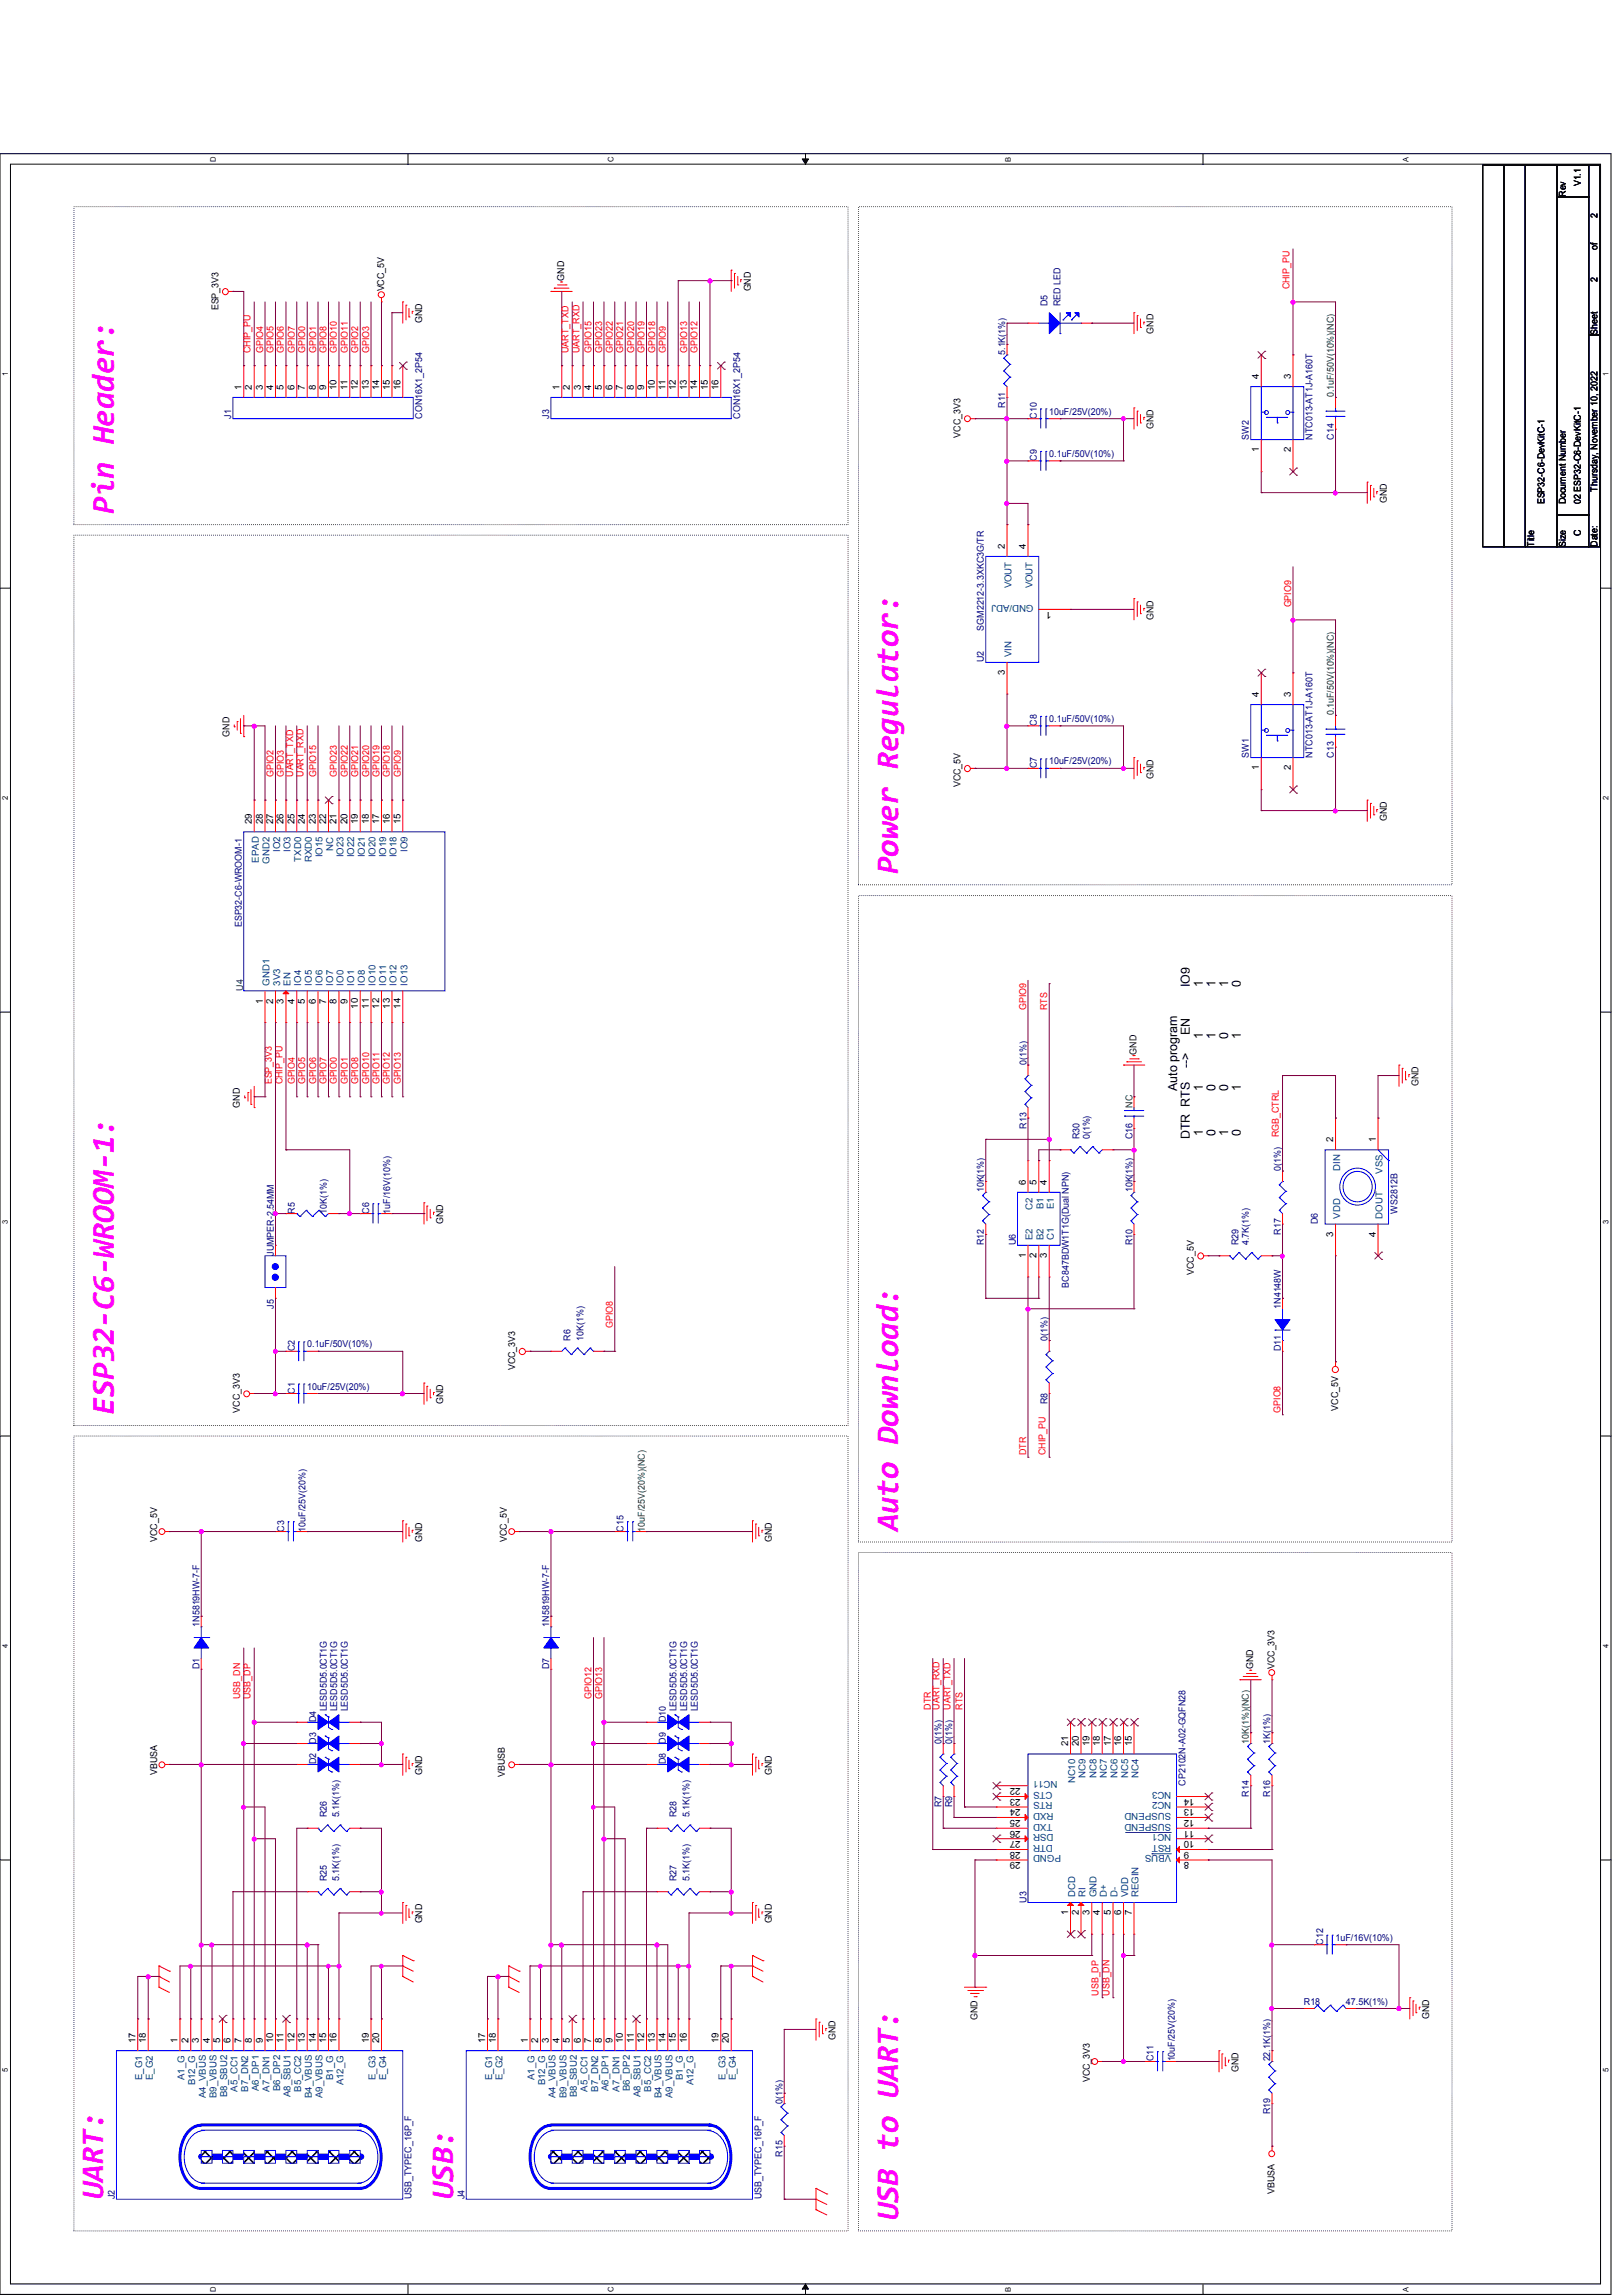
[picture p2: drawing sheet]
<svg xmlns="http://www.w3.org/2000/svg" width="210mm" height="297mm" viewBox="0 0 210 297" stroke-linecap="round" stroke-linejoin="round" font-family="sans-serif">
<defs><g id="words">
<g font-size="4.1" fill="#f0f">
<text x="14.7" y="66.5" transform="rotate(-90 14.7 66.5)">Pin Header:</text>
<text x="116.2" y="113.1" transform="rotate(-90 116.2 113.1)">Power Regulator:</text>
<text x="14.7" y="183.1" transform="rotate(-90 14.7 183.1)">ESP32-C6-WROOM-1:</text>
<text x="116.2" y="198.2" transform="rotate(-90 116.2 198.2)">Auto Download:</text>
<text x="13.3" y="284.6" transform="rotate(-90 13.3 284.6)">UART:</text>
<text x="58.6" y="284.6" transform="rotate(-90 58.6 284.6)">USB:</text>
<text x="116.2" y="287.4" transform="rotate(-90 116.2 287.4)">USB to UART:</text>
</g>
<g font-size="1.6">
<text x="154" y="127.7" transform="rotate(-90 154 127.7)">IO9</text>
<text x="155.6" y="127.8" transform="rotate(-90 155.6 127.8)">1</text>
<text x="157.3" y="127.8" transform="rotate(-90 157.3 127.8)">1</text>
<text x="158.9" y="127.8" transform="rotate(-90 158.9 127.8)">1</text>
<text x="160.6" y="127.8" transform="rotate(-90 160.6 127.8)">0</text>
<text x="154" y="134" transform="rotate(-90 154 134)">EN</text>
<text x="155.6" y="134.5" transform="rotate(-90 155.6 134.5)">1</text>
<text x="157.3" y="134.5" transform="rotate(-90 157.3 134.5)">1</text>
<text x="158.9" y="134.5" transform="rotate(-90 158.9 134.5)">0</text>
<text x="160.6" y="134.5" transform="rotate(-90 160.6 134.5)">1</text>
<text x="152.3" y="141.2" transform="rotate(-90 152.3 141.2)">Auto program</text>
<text x="154" y="138.2" transform="rotate(-90 154 138.2)">--&gt;</text>
<text x="155.6" y="141.2" transform="rotate(-90 155.6 141.2)">1</text>
<text x="157.3" y="141.2" transform="rotate(-90 157.3 141.2)">0</text>
<text x="158.9" y="141.2" transform="rotate(-90 158.9 141.2)">0</text>
<text x="160.6" y="141.2" transform="rotate(-90 160.6 141.2)">1</text>
<text x="154" y="147.4" transform="rotate(-90 154 147.4)">DTR RTS</text>
<text x="155.6" y="147" transform="rotate(-90 155.6 147)">1</text>
<text x="157.3" y="147" transform="rotate(-90 157.3 147)">0</text>
<text x="158.9" y="147" transform="rotate(-90 158.9 147)">1</text>
<text x="160.6" y="147" transform="rotate(-90 160.6 147)">0</text>
</g>
<g font-size="1.2">
<text x="202.6" y="25.5" transform="rotate(-90 202.6 25.5)">Rev</text>
<text x="204.6" y="24.1" transform="rotate(-90 204.6 24.1)">V1.1</text>
<text x="206.7" y="28.2" transform="rotate(-90 206.7 28.2)">2</text>
<text x="206.7" y="32.3" transform="rotate(-90 206.7 32.3)">of</text>
<text x="28.3" y="40.2" transform="rotate(-90 28.3 40.2)">ESP_3V3</text>
<text x="49.7" y="37.7" transform="rotate(-90 49.7 37.7)">VCC_5V</text>
<text x="54.6" y="41.8" transform="rotate(-90 54.6 41.8)">GND</text>
<text x="73" y="36.3" transform="rotate(-90 73 36.3)">GND</text>
<text x="97.2" y="37.7" transform="rotate(-90 97.2 37.7)">GND</text>
<text x="206.7" y="36.5" transform="rotate(-90 206.7 36.5)">2</text>
<text x="149.3" y="43.2" transform="rotate(-90 149.3 43.2)">GND</text>
<text x="206.7" y="43.3" transform="rotate(-90 206.7 43.3)">Sheet</text>
<text x="31.2" y="50.5" transform="rotate(-90 31.2 50.5)">1</text>
<text x="32.6" y="50.5" transform="rotate(-90 32.6 50.5)">2</text>
<text x="34" y="50.5" transform="rotate(-90 34 50.5)">3</text>
<text x="35.3" y="50.5" transform="rotate(-90 35.3 50.5)">4</text>
<text x="36.7" y="50.5" transform="rotate(-90 36.7 50.5)">5</text>
<text x="38.1" y="50.5" transform="rotate(-90 38.1 50.5)">6</text>
<text x="39.5" y="50.5" transform="rotate(-90 39.5 50.5)">7</text>
<text x="40.9" y="50.5" transform="rotate(-90 40.9 50.5)">8</text>
<text x="42.2" y="50.5" transform="rotate(-90 42.2 50.5)">9</text>
<text x="43.6" y="50.5" transform="rotate(-90 43.6 50.5)">10</text>
<text x="45" y="50.5" transform="rotate(-90 45 50.5)">11</text>
<text x="46.3" y="50.5" transform="rotate(-90 46.3 50.5)">12</text>
<text x="47.7" y="50.5" transform="rotate(-90 47.7 50.5)">13</text>
<text x="49.1" y="50.5" transform="rotate(-90 49.1 50.5)">14</text>
<text x="50.4" y="50.5" transform="rotate(-90 50.4 50.5)">15</text>
<text x="51.8" y="50.5" transform="rotate(-90 51.8 50.5)">16</text>
<text x="72.4" y="50.5" transform="rotate(-90 72.4 50.5)">1</text>
<text x="73.7" y="50.5" transform="rotate(-90 73.7 50.5)">2</text>
<text x="75.1" y="50.5" transform="rotate(-90 75.1 50.5)">3</text>
<text x="76.5" y="50.5" transform="rotate(-90 76.5 50.5)">4</text>
<text x="77.9" y="50.5" transform="rotate(-90 77.9 50.5)">5</text>
<text x="79.2" y="50.5" transform="rotate(-90 79.2 50.5)">6</text>
<text x="80.6" y="50.5" transform="rotate(-90 80.6 50.5)">7</text>
<text x="82" y="50.5" transform="rotate(-90 82 50.5)">8</text>
<text x="83.4" y="50.5" transform="rotate(-90 83.4 50.5)">9</text>
<text x="84.7" y="50.5" transform="rotate(-90 84.7 50.5)">10</text>
<text x="86.1" y="50.5" transform="rotate(-90 86.1 50.5)">11</text>
<text x="87.5" y="50.5" transform="rotate(-90 87.5 50.5)">12</text>
<text x="88.9" y="50.5" transform="rotate(-90 88.9 50.5)">13</text>
<text x="90.2" y="50.5" transform="rotate(-90 90.2 50.5)">14</text>
<text x="91.6" y="50.5" transform="rotate(-90 91.6 50.5)">15</text>
<text x="93" y="50.5" transform="rotate(-90 93 50.5)">16</text>
<text x="162.9" y="49.1" transform="rotate(-90 162.9 49.1)">4</text>
<text x="167" y="49.1" transform="rotate(-90 167 49.1)">3</text>
<text x="124.3" y="56.6" transform="rotate(-90 124.3 56.6)">VCC_3V3</text>
<text x="149.3" y="55.5" transform="rotate(-90 149.3 55.5)">GND</text>
<text x="162.9" y="58.5" transform="rotate(-90 162.9 58.5)">1</text>
<text x="167" y="58.5" transform="rotate(-90 167 58.5)">2</text>
<text x="179.5" y="65.1" transform="rotate(-90 179.5 65.1)">GND</text>
<text x="199.9" y="65.3" transform="rotate(-90 199.9 65.3)">ESP32-C6-DevKitC-1</text>
<text x="202.6" y="65.3" transform="rotate(-90 202.6 65.3)">Document Number</text>
<text x="204.6" y="65.3" transform="rotate(-90 204.6 65.3)">02 ESP32-C6-DevKitC-1</text>
<text x="206.7" y="63.6" transform="rotate(-90 206.7 63.6)">Thursday, November 10, 2022</text>
<text x="130" y="71" transform="rotate(-90 130 71)">2</text>
<text x="132.7" y="71" transform="rotate(-90 132.7 71)">4</text>
<text x="198.5" y="70.8" transform="rotate(-90 198.5 70.8)">Title</text>
<text x="202.6" y="70.8" transform="rotate(-90 202.6 70.8)">Size</text>
<text x="204.6" y="69.4" transform="rotate(-90 204.6 69.4)">C</text>
<text x="206.7" y="70.8" transform="rotate(-90 206.7 70.8)">Date:</text>
<text x="136.1" y="79.2" transform="rotate(-180 136.1 79.2)">1</text>
<text x="149.3" y="80.2" transform="rotate(-90 149.3 80.2)">GND</text>
<text x="130" y="87.4" transform="rotate(-90 130 87.4)">3</text>
<text x="29.7" y="95.3" transform="rotate(-90 29.7 95.3)">GND</text>
<text x="162.9" y="90.2" transform="rotate(-90 162.9 90.2)">4</text>
<text x="167" y="90.2" transform="rotate(-90 167 90.2)">3</text>
<text x="124.3" y="101.9" transform="rotate(-90 124.3 101.9)">VCC_5V</text>
<text x="149.3" y="100.8" transform="rotate(-90 149.3 100.8)">GND</text>
<text x="162.9" y="99.7" transform="rotate(-90 162.9 99.7)">1</text>
<text x="167" y="99.7" transform="rotate(-90 167 99.7)">2</text>
<text x="32.6" y="106.7" transform="rotate(-90 32.6 106.7)">29</text>
<text x="34" y="106.7" transform="rotate(-90 34 106.7)">28</text>
<text x="35.3" y="106.7" transform="rotate(-90 35.3 106.7)">27</text>
<text x="36.7" y="106.7" transform="rotate(-90 36.7 106.7)">26</text>
<text x="38.1" y="106.7" transform="rotate(-90 38.1 106.7)">25</text>
<text x="39.5" y="106.7" transform="rotate(-90 39.5 106.7)">24</text>
<text x="40.9" y="106.7" transform="rotate(-90 40.9 106.7)">23</text>
<text x="42.2" y="106.7" transform="rotate(-90 42.2 106.7)">22</text>
<text x="43.6" y="106.7" transform="rotate(-90 43.6 106.7)">21</text>
<text x="45" y="106.7" transform="rotate(-90 45 106.7)">20</text>
<text x="46.3" y="106.7" transform="rotate(-90 46.3 106.7)">19</text>
<text x="47.7" y="106.7" transform="rotate(-90 47.7 106.7)">18</text>
<text x="49.1" y="106.7" transform="rotate(-90 49.1 106.7)">17</text>
<text x="50.4" y="106.7" transform="rotate(-90 50.4 106.7)">16</text>
<text x="51.8" y="106.7" transform="rotate(-90 51.8 106.7)">15</text>
<text x="179.5" y="106.3" transform="rotate(-90 179.5 106.3)">GND</text>
<text x="34" y="129.9" transform="rotate(-90 34 129.9)">1</text>
<text x="35.3" y="129.9" transform="rotate(-90 35.3 129.9)">2</text>
<text x="36.7" y="129.9" transform="rotate(-90 36.7 129.9)">3</text>
<text x="38.1" y="129.9" transform="rotate(-90 38.1 129.9)">4</text>
<text x="39.5" y="129.9" transform="rotate(-90 39.5 129.9)">5</text>
<text x="40.9" y="129.9" transform="rotate(-90 40.9 129.9)">6</text>
<text x="42.2" y="129.9" transform="rotate(-90 42.2 129.9)">7</text>
<text x="43.6" y="129.9" transform="rotate(-90 43.6 129.9)">8</text>
<text x="45" y="129.9" transform="rotate(-90 45 129.9)">9</text>
<text x="46.3" y="130.6" transform="rotate(-90 46.3 130.6)">10</text>
<text x="47.7" y="130.6" transform="rotate(-90 47.7 130.6)">11</text>
<text x="49.1" y="130.6" transform="rotate(-90 49.1 130.6)">12</text>
<text x="50.4" y="130.6" transform="rotate(-90 50.4 130.6)">13</text>
<text x="51.8" y="130.6" transform="rotate(-90 51.8 130.6)">14</text>
<text x="147.1" y="136.5" transform="rotate(-90 147.1 136.5)">GND</text>
<text x="31" y="143.3" transform="rotate(-90 31 143.3)">GND</text>
<text x="183.6" y="140.6" transform="rotate(-90 183.6 140.6)">GND</text>
<text x="172.5" y="147.8" transform="rotate(-90 172.5 147.8)">2</text>
<text x="178" y="147.8" transform="rotate(-90 178 147.8)">1</text>
<text x="132.7" y="153.3" transform="rotate(-90 132.7 153.3)">6</text>
<text x="134.1" y="153.3" transform="rotate(-90 134.1 153.3)">5</text>
<text x="135.5" y="153.3" transform="rotate(-90 135.5 153.3)">4</text>
<text x="57.4" y="158.4" transform="rotate(-90 57.4 158.4)">GND</text>
<text x="172.5" y="160.1" transform="rotate(-90 172.5 160.1)">3</text>
<text x="178" y="160.1" transform="rotate(-90 178 160.1)">4</text>
<text x="132.7" y="162.8" transform="rotate(-90 132.7 162.8)">1</text>
<text x="134.1" y="162.8" transform="rotate(-90 134.1 162.8)">2</text>
<text x="135.5" y="162.8" transform="rotate(-90 135.5 162.8)">3</text>
<text x="154.5" y="165" transform="rotate(-90 154.5 165)">VCC_5V</text>
<text x="66.7" y="177.3" transform="rotate(-90 66.7 177.3)">VCC_3V3</text>
<text x="31" y="182.8" transform="rotate(-90 31 182.8)">VCC_3V3</text>
<text x="57.4" y="181.7" transform="rotate(-90 57.4 181.7)">GND</text>
<text x="173.1" y="182.5" transform="rotate(-90 173.1 182.5)">VCC_5V</text>
<text x="20.3" y="199.6" transform="rotate(-90 20.3 199.6)">VCC_5V</text>
<text x="54.6" y="199.6" transform="rotate(-90 54.6 199.6)">GND</text>
<text x="65.6" y="199.6" transform="rotate(-90 65.6 199.6)">VCC_5V</text>
<text x="99.9" y="199.6" transform="rotate(-90 99.9 199.6)">GND</text>
<text x="162.1" y="216" transform="rotate(-90 162.1 216)">GND</text>
<text x="164.9" y="216" transform="rotate(-90 164.9 216)">VCC_3V3</text>
<text x="138.2" y="226" transform="rotate(-90 138.2 226)">21</text>
<text x="139.6" y="226" transform="rotate(-90 139.6 226)">20</text>
<text x="141" y="226" transform="rotate(-90 141 226)">19</text>
<text x="142.3" y="226" transform="rotate(-90 142.3 226)">18</text>
<text x="143.7" y="226" transform="rotate(-90 143.7 226)">17</text>
<text x="145.1" y="226" transform="rotate(-90 145.1 226)">16</text>
<text x="146.4" y="226" transform="rotate(-90 146.4 226)">15</text>
<text x="20.3" y="229.7" transform="rotate(-90 20.3 229.7)">VBUSA</text>
<text x="54.6" y="229.7" transform="rotate(-90 54.6 229.7)">GND</text>
<text x="65.3" y="230" transform="rotate(-90 65.3 230)">VBUSB</text>
<text x="99.9" y="229.7" transform="rotate(-90 99.9 229.7)">GND</text>
<text x="132" y="231.4" transform="rotate(-180 132 231.4)">22</text>
<text x="132" y="232.8" transform="rotate(-180 132 232.8)">23</text>
<text x="154.6" y="232.8" transform="rotate(-180 154.6 232.8)">14</text>
<text x="132" y="234.1" transform="rotate(-180 132 234.1)">24</text>
<text x="132" y="235.5" transform="rotate(-180 132 235.5)">25</text>
<text x="132" y="236.9" transform="rotate(-180 132 236.9)">26</text>
<text x="132" y="238.2" transform="rotate(-180 132 238.2)">27</text>
<text x="132" y="239.6" transform="rotate(-180 132 239.6)">28</text>
<text x="153.9" y="239.6" transform="rotate(-180 153.9 239.6)">9</text>
<text x="154.6" y="238.2" transform="rotate(-180 154.6 238.2)">10</text>
<text x="154.6" y="236.9" transform="rotate(-180 154.6 236.9)">11</text>
<text x="154.6" y="235.5" transform="rotate(-180 154.6 235.5)">12</text>
<text x="154.6" y="234.1" transform="rotate(-180 154.6 234.1)">13</text>
<text x="132" y="241" transform="rotate(-180 132 241)">29</text>
<text x="153.9" y="241" transform="rotate(-180 153.9 241)">8</text>
<text x="54.6" y="248.9" transform="rotate(-90 54.6 248.9)">GND</text>
<text x="99.9" y="248.9" transform="rotate(-90 99.9 248.9)">GND</text>
<text x="138.2" y="247.9" transform="rotate(-90 138.2 247.9)">1</text>
<text x="139.6" y="247.9" transform="rotate(-90 139.6 247.9)">2</text>
<text x="141" y="247.9" transform="rotate(-90 141 247.9)">3</text>
<text x="142.3" y="247.9" transform="rotate(-90 142.3 247.9)">4</text>
<text x="143.7" y="247.9" transform="rotate(-90 143.7 247.9)">5</text>
<text x="145.1" y="247.9" transform="rotate(-90 145.1 247.9)">6</text>
<text x="146.4" y="247.9" transform="rotate(-90 146.4 247.9)">7</text>
<text x="126.5" y="261.4" transform="rotate(-90 126.5 261.4)">GND</text>
<text x="184.9" y="261.3" transform="rotate(-90 184.9 261.3)">GND</text>
<text x="17.5" y="264.4" transform="rotate(-90 17.5 264.4)">17</text>
<text x="18.9" y="264.4" transform="rotate(-90 18.9 264.4)">18</text>
<text x="23" y="264.4" transform="rotate(-90 23 264.4)">1</text>
<text x="24.4" y="264.4" transform="rotate(-90 24.4 264.4)">2</text>
<text x="25.7" y="264.4" transform="rotate(-90 25.7 264.4)">3</text>
<text x="27.1" y="264.4" transform="rotate(-90 27.1 264.4)">4</text>
<text x="28.5" y="264.4" transform="rotate(-90 28.5 264.4)">5</text>
<text x="29.8" y="264.4" transform="rotate(-90 29.8 264.4)">6</text>
<text x="31.2" y="264.4" transform="rotate(-90 31.2 264.4)">7</text>
<text x="32.6" y="264.4" transform="rotate(-90 32.6 264.4)">8</text>
<text x="34" y="264.4" transform="rotate(-90 34 264.4)">9</text>
<text x="35.3" y="264.4" transform="rotate(-90 35.3 264.4)">10</text>
<text x="36.7" y="264.4" transform="rotate(-90 36.7 264.4)">11</text>
<text x="38.1" y="264.4" transform="rotate(-90 38.1 264.4)">12</text>
<text x="39.5" y="264.4" transform="rotate(-90 39.5 264.4)">13</text>
<text x="40.9" y="264.4" transform="rotate(-90 40.9 264.4)">14</text>
<text x="42.2" y="264.4" transform="rotate(-90 42.2 264.4)">15</text>
<text x="43.6" y="264.4" transform="rotate(-90 43.6 264.4)">16</text>
<text x="47.7" y="264.4" transform="rotate(-90 47.7 264.4)">19</text>
<text x="49.1" y="264.4" transform="rotate(-90 49.1 264.4)">20</text>
<text x="62.8" y="264.4" transform="rotate(-90 62.8 264.4)">17</text>
<text x="64.1" y="264.4" transform="rotate(-90 64.1 264.4)">18</text>
<text x="68.3" y="264.4" transform="rotate(-90 68.3 264.4)">1</text>
<text x="69.6" y="264.4" transform="rotate(-90 69.6 264.4)">2</text>
<text x="71" y="264.4" transform="rotate(-90 71 264.4)">3</text>
<text x="72.4" y="264.4" transform="rotate(-90 72.4 264.4)">4</text>
<text x="73.7" y="264.4" transform="rotate(-90 73.7 264.4)">5</text>
<text x="75.1" y="264.4" transform="rotate(-90 75.1 264.4)">6</text>
<text x="76.5" y="264.4" transform="rotate(-90 76.5 264.4)">7</text>
<text x="77.9" y="264.4" transform="rotate(-90 77.9 264.4)">8</text>
<text x="79.2" y="264.4" transform="rotate(-90 79.2 264.4)">9</text>
<text x="80.6" y="264.4" transform="rotate(-90 80.6 264.4)">10</text>
<text x="82" y="264.4" transform="rotate(-90 82 264.4)">11</text>
<text x="83.4" y="264.4" transform="rotate(-90 83.4 264.4)">12</text>
<text x="84.7" y="264.4" transform="rotate(-90 84.7 264.4)">13</text>
<text x="86.1" y="264.4" transform="rotate(-90 86.1 264.4)">14</text>
<text x="87.5" y="264.4" transform="rotate(-90 87.5 264.4)">15</text>
<text x="88.9" y="264.4" transform="rotate(-90 88.9 264.4)">16</text>
<text x="93" y="264.4" transform="rotate(-90 93 264.4)">19</text>
<text x="94.3" y="264.4" transform="rotate(-90 94.3 264.4)">20</text>
<text x="108.1" y="264" transform="rotate(-90 108.1 264)">GND</text>
<text x="141" y="269.5" transform="rotate(-90 141 269.5)">VCC_3V3</text>
<text x="160.2" y="268.1" transform="rotate(-90 160.2 268.1)">GND</text>
<text x="164.9" y="283.9" transform="rotate(-90 164.9 283.9)">VBUSA</text>
</g>
<g font-size="1.2" fill="#000080">
<text x="135.6" y="39.6" transform="rotate(-90 135.6 39.6)">D5</text>
<text x="137.2" y="39.6" transform="rotate(-90 137.2 39.6)">RED LED</text>
<text x="130" y="45.9" transform="rotate(-90 130 45.9)">5.1K(1%)</text>
<text x="130" y="52.8" transform="rotate(-90 130 52.8)">R11</text>
<text x="135.8" y="53.7">10uF/25V(20%)</text>
<text x="29.9" y="54.2" transform="rotate(-90 29.9 54.2)">J1</text>
<text x="54.6" y="54.2" transform="rotate(-90 54.6 54.2)">CON16X1_2P54</text>
<text x="71.1" y="54.2" transform="rotate(-90 71.1 54.2)">J3</text>
<text x="95.8" y="54.2" transform="rotate(-90 95.8 54.2)">CON16X1_2P54</text>
<text x="134.2" y="59.6" transform="rotate(-90 134.2 59.6)">C9</text>
<text x="134.2" y="54.2" transform="rotate(-90 134.2 54.2)">C10</text>
<text x="135.8" y="59.1">0.1uF/50V(10%)</text>
<text x="161.6" y="56.9" transform="rotate(-90 161.6 56.9)">SW2</text>
<text x="169.8" y="56.9" transform="rotate(-90 169.8 56.9)">NTC013-AT1J-A160T</text>
<text x="172.6" y="56.9" transform="rotate(-90 172.6 56.9)">C14</text>
<text x="127.3" y="81.6" transform="rotate(-90 127.3 81.6)">SGM2212-3.3XKC3G/TR</text>
<text x="127.3" y="85.7" transform="rotate(-90 127.3 85.7)">U2</text>
<text x="134.2" y="93.9" transform="rotate(-90 134.2 93.9)">C8</text>
<text x="135.8" y="93.4">0.1uF/50V(10%)</text>
<text x="134.2" y="99.4" transform="rotate(-90 134.2 99.4)">C7</text>
<text x="135.8" y="98.9">10uF/25V(20%)</text>
<text x="161.6" y="98" transform="rotate(-90 161.6 98)">SW1</text>
<text x="169.8" y="98" transform="rotate(-90 169.8 98)">NTC013-AT1J-A160T</text>
<text x="172.6" y="98" transform="rotate(-90 172.6 98)">C13</text>
<text x="31.3" y="120" transform="rotate(-90 31.3 120)">ESP32-C6-WROOM-1</text>
<text x="132.8" y="137.8" transform="rotate(-90 132.8 137.8)">0(1%)</text>
<text x="132.8" y="146" transform="rotate(-90 132.8 146)">R13</text>
<text x="139.7" y="147.4" transform="rotate(-90 139.7 147.4)">R30</text>
<text x="141" y="147.4" transform="rotate(-90 141 147.4)">0(1%)</text>
<text x="146.5" y="147.4" transform="rotate(-90 146.5 147.4)">C16</text>
<text x="127.3" y="154.3" transform="rotate(-90 127.3 154.3)">10K(1%)</text>
<text x="146.5" y="154.3" transform="rotate(-90 146.5 154.3)">10K(1%)</text>
<text x="165.7" y="151.5" transform="rotate(-90 165.7 151.5)">0(1%)</text>
<text x="38.1" y="157.1" transform="rotate(-90 38.1 157.1)">R5</text>
<text x="42.3" y="157.1" transform="rotate(-90 42.3 157.1)">10K(1%)</text>
<text x="47.8" y="157.1" transform="rotate(-90 47.8 157.1)">C6</text>
<text x="50.5" y="157.1" transform="rotate(-90 50.5 157.1)">1uF/16V(10%)</text>
<text x="127.3" y="161.2" transform="rotate(-90 127.3 161.2)">R12</text>
<text x="131.4" y="161.2" transform="rotate(-90 131.4 161.2)">U6</text>
<text x="146.5" y="161.2" transform="rotate(-90 146.5 161.2)">R10</text>
<text x="160.2" y="161.2" transform="rotate(-90 160.2 161.2)">R29</text>
<text x="161.6" y="161.2" transform="rotate(-90 161.6 161.2)">4.7K(1%)</text>
<text x="165.7" y="159.8" transform="rotate(-90 165.7 159.8)">R17</text>
<text x="170.5" y="158.4" transform="rotate(-90 170.5 158.4)">D6</text>
<text x="180.8" y="157.1" transform="rotate(-90 180.8 157.1)">WS2812B</text>
<text x="35.4" y="162.5" transform="rotate(-90 35.4 162.5)">JUMPER-2.54MM</text>
<text x="138.3" y="166.6" transform="rotate(-90 138.3 166.6)">BC847BDW1T1G(Dual NPN)</text>
<text x="35.4" y="169.4" transform="rotate(-90 35.4 169.4)">J5</text>
<text x="73.8" y="173.5" transform="rotate(-90 73.8 173.5)">R6</text>
<text x="75.5" y="173.5" transform="rotate(-90 75.5 173.5)">10K(1%)</text>
<text x="135.6" y="173.5" transform="rotate(-90 135.6 173.5)">0(1%)</text>
<text x="165.7" y="169.4" transform="rotate(-90 165.7 169.4)">1N4148W</text>
<text x="38.1" y="174.9" transform="rotate(-90 38.1 174.9)">C2</text>
<text x="39.8" y="174.4">0.1uF/50V(10%)</text>
<text x="39.8" y="179.9">10uF/25V(20%)</text>
<text x="165.7" y="174.9" transform="rotate(-90 165.7 174.9)">D11</text>
<text x="38.1" y="180.3" transform="rotate(-90 38.1 180.3)">C1</text>
<text x="135.6" y="181.7" transform="rotate(-90 135.6 181.7)">R8</text>
<text x="36.8" y="198.2" transform="rotate(-90 36.8 198.2)">C3</text>
<text x="39.5" y="198.2" transform="rotate(-90 39.5 198.2)">10uF/25V(20%)</text>
<text x="80.7" y="198.2" transform="rotate(-90 80.7 198.2)">C15</text>
<text x="25.8" y="210.5" transform="rotate(-90 25.8 210.5)">1N5819HW-7-F</text>
<text x="71.1" y="210.5" transform="rotate(-90 71.1 210.5)">1N5819HW-7-F</text>
<text x="25.8" y="216" transform="rotate(-90 25.8 216)">D1</text>
<text x="42.3" y="221.5" transform="rotate(-90 42.3 221.5)">LESD5D5.0CT1G</text>
<text x="43.6" y="221.5" transform="rotate(-90 43.6 221.5)">LESD5D5.0CT1G</text>
<text x="45" y="221.5" transform="rotate(-90 45 221.5)">LESD5D5.0CT1G</text>
<text x="71.1" y="216" transform="rotate(-90 71.1 216)">D7</text>
<text x="87.5" y="221.5" transform="rotate(-90 87.5 221.5)">LESD5D5.0CT1G</text>
<text x="88.9" y="221.5" transform="rotate(-90 88.9 221.5)">LESD5D5.0CT1G</text>
<text x="90.3" y="221.5" transform="rotate(-90 90.3 221.5)">LESD5D5.0CT1G</text>
<text x="40.9" y="225.6" transform="rotate(-90 40.9 225.6)">D3</text>
<text x="40.9" y="222.9" transform="rotate(-90 40.9 222.9)">D4</text>
<text x="86.1" y="225.6" transform="rotate(-90 86.1 225.6)">D9</text>
<text x="86.1" y="222.9" transform="rotate(-90 86.1 222.9)">D10</text>
<text x="121.8" y="225.6" transform="rotate(-90 121.8 225.6)">0(1%)</text>
<text x="123.2" y="225.6" transform="rotate(-90 123.2 225.6)">0(1%)</text>
<text x="164.3" y="225.6" transform="rotate(-90 164.3 225.6)">1K(1%)</text>
<text x="40.9" y="228.3" transform="rotate(-90 40.9 228.3)">D2</text>
<text x="86.1" y="228.3" transform="rotate(-90 86.1 228.3)">D8</text>
<text x="121.8" y="233.8" transform="rotate(-90 121.8 233.8)">R7</text>
<text x="123.2" y="233.8" transform="rotate(-90 123.2 233.8)">R9</text>
<text x="153.4" y="231.1" transform="rotate(-90 153.4 231.1)">CP2102N-A02-GQFN28</text>
<text x="161.6" y="232.5" transform="rotate(-90 161.6 232.5)">R14</text>
<text x="164.3" y="232.5" transform="rotate(-90 164.3 232.5)">R16</text>
<text x="42.3" y="235.2" transform="rotate(-90 42.3 235.2)">R26</text>
<text x="43.9" y="235.2" transform="rotate(-90 43.9 235.2)">5.1K(1%)</text>
<text x="87.5" y="235.2" transform="rotate(-90 87.5 235.2)">R28</text>
<text x="89.2" y="235.2" transform="rotate(-90 89.2 235.2)">5.1K(1%)</text>
<text x="42.3" y="243.5" transform="rotate(-90 42.3 243.5)">R25</text>
<text x="43.9" y="243.5" transform="rotate(-90 43.9 243.5)">5.1K(1%)</text>
<text x="87.5" y="243.5" transform="rotate(-90 87.5 243.5)">R27</text>
<text x="89.2" y="243.5" transform="rotate(-90 89.2 243.5)">5.1K(1%)</text>
<text x="132.8" y="246.2" transform="rotate(-90 132.8 246.2)">U3</text>
<text x="171.2" y="251.7" transform="rotate(-90 171.2 251.7)">C12</text>
<text x="172.8" y="251.2">1uF/16V(10%)</text>
<text x="168.7" y="259.4">R18</text>
<text x="174.2" y="259.4">47.5K(1%)</text>
<text x="149.3" y="266.8" transform="rotate(-90 149.3 266.8)">C11</text>
<text x="152" y="266.8" transform="rotate(-90 152 266.8)">10uF/25V(20%)</text>
<text x="164.3" y="266.8" transform="rotate(-90 164.3 266.8)">22.1K(1%)</text>
<text x="101.3" y="272.2" transform="rotate(-90 101.3 272.2)">0(1%)</text>
<text x="164.3" y="273.6" transform="rotate(-90 164.3 273.6)">R19</text>
<text x="101.3" y="279.1" transform="rotate(-90 101.3 279.1)">R15</text>
<text x="14.9" y="284.6" transform="rotate(-90 14.9 284.6)">J2</text>
<text x="53.3" y="284.6" transform="rotate(-90 53.3 284.6)">USB_TYPEC_16P_F</text>
<text x="60.1" y="284.6" transform="rotate(-90 60.1 284.6)">J4</text>
<text x="98.5" y="284.6" transform="rotate(-90 98.5 284.6)">USB_TYPEC_16P_F</text>
</g>
<g font-size="1.2" fill="#f00">
<text x="166.8" y="37.5" transform="rotate(-90 166.8 37.5)">CHIP_PU</text>
<text x="32.4" y="45.7" transform="rotate(-90 32.4 45.7)">CHIP_PU</text>
<text x="34" y="45.7" transform="rotate(-90 34 45.7)">GPIO4</text>
<text x="35.4" y="45.7" transform="rotate(-90 35.4 45.7)">GPIO5</text>
<text x="36.7" y="45.7" transform="rotate(-90 36.7 45.7)">GPIO6</text>
<text x="38.1" y="45.7" transform="rotate(-90 38.1 45.7)">GPIO7</text>
<text x="39.5" y="45.7" transform="rotate(-90 39.5 45.7)">GPIO0</text>
<text x="40.9" y="45.7" transform="rotate(-90 40.9 45.7)">GPIO1</text>
<text x="42.2" y="45.7" transform="rotate(-90 42.2 45.7)">GPIO8</text>
<text x="43.6" y="45.7" transform="rotate(-90 43.6 45.7)">GPIO10</text>
<text x="45" y="45.7" transform="rotate(-90 45 45.7)">GPIO11</text>
<text x="46.4" y="45.7" transform="rotate(-90 46.4 45.7)">GPIO2</text>
<text x="47.8" y="45.7" transform="rotate(-90 47.8 45.7)">GPIO3</text>
<text x="73.6" y="45.7" transform="rotate(-90 73.6 45.7)">UART_TXD</text>
<text x="75" y="45.7" transform="rotate(-90 75 45.7)">UART_RXD</text>
<text x="76.5" y="45.7" transform="rotate(-90 76.5 45.7)">GPIO15</text>
<text x="77.9" y="45.7" transform="rotate(-90 77.9 45.7)">GPIO23</text>
<text x="79.3" y="45.7" transform="rotate(-90 79.3 45.7)">GPIO22</text>
<text x="80.6" y="45.7" transform="rotate(-90 80.6 45.7)">GPIO21</text>
<text x="82" y="45.7" transform="rotate(-90 82 45.7)">GPIO20</text>
<text x="83.4" y="45.7" transform="rotate(-90 83.4 45.7)">GPIO19</text>
<text x="84.8" y="45.7" transform="rotate(-90 84.8 45.7)">GPIO18</text>
<text x="86.1" y="45.7" transform="rotate(-90 86.1 45.7)">GPIO9</text>
<text x="88.9" y="45.7" transform="rotate(-90 88.9 45.7)">GPIO13</text>
<text x="90.3" y="45.7" transform="rotate(-90 90.3 45.7)">GPIO12</text>
<text x="167" y="78.6" transform="rotate(-90 167 78.6)">GPIO9</text>
<text x="35.4" y="100.5" transform="rotate(-90 35.4 100.5)">GPIO2</text>
<text x="36.7" y="100.5" transform="rotate(-90 36.7 100.5)">GPIO3</text>
<text x="37.9" y="100.5" transform="rotate(-90 37.9 100.5)">UART_TXD</text>
<text x="39.3" y="100.5" transform="rotate(-90 39.3 100.5)">UART_RXD</text>
<text x="40.9" y="100.5" transform="rotate(-90 40.9 100.5)">GPIO15</text>
<text x="43.6" y="100.5" transform="rotate(-90 43.6 100.5)">GPIO23</text>
<text x="45" y="100.5" transform="rotate(-90 45 100.5)">GPIO22</text>
<text x="46.4" y="100.5" transform="rotate(-90 46.4 100.5)">GPIO21</text>
<text x="47.8" y="100.5" transform="rotate(-90 47.8 100.5)">GPIO20</text>
<text x="49.1" y="100.5" transform="rotate(-90 49.1 100.5)">GPIO19</text>
<text x="50.5" y="100.5" transform="rotate(-90 50.5 100.5)">GPIO18</text>
<text x="51.9" y="100.5" transform="rotate(-90 51.9 100.5)">GPIO9</text>
<text x="132.8" y="130.7" transform="rotate(-90 132.8 130.7)">GPIO9</text>
<text x="135.5" y="130.7" transform="rotate(-90 135.5 130.7)">RTS</text>
<text x="35.2" y="140.3" transform="rotate(-90 35.2 140.3)">ESP_3V3</text>
<text x="36.5" y="140.3" transform="rotate(-90 36.5 140.3)">CHIP_PU</text>
<text x="38.1" y="140.3" transform="rotate(-90 38.1 140.3)">GPIO4</text>
<text x="39.5" y="140.3" transform="rotate(-90 39.5 140.3)">GPIO5</text>
<text x="40.9" y="140.3" transform="rotate(-90 40.9 140.3)">GPIO6</text>
<text x="42.2" y="140.3" transform="rotate(-90 42.2 140.3)">GPIO7</text>
<text x="43.6" y="140.3" transform="rotate(-90 43.6 140.3)">GPIO0</text>
<text x="45" y="140.3" transform="rotate(-90 45 140.3)">GPIO1</text>
<text x="46.4" y="140.3" transform="rotate(-90 46.4 140.3)">GPIO8</text>
<text x="47.8" y="140.3" transform="rotate(-90 47.8 140.3)">GPIO10</text>
<text x="49.1" y="140.3" transform="rotate(-90 49.1 140.3)">GPIO11</text>
<text x="50.5" y="140.3" transform="rotate(-90 50.5 140.3)">GPIO12</text>
<text x="51.9" y="140.3" transform="rotate(-90 51.9 140.3)">GPIO13</text>
<text x="165.5" y="147.2" transform="rotate(-90 165.5 147.2)">RGB_CTRL</text>
<text x="79.3" y="171.9" transform="rotate(-90 79.3 171.9)">GPIO8</text>
<text x="165.7" y="182.8" transform="rotate(-90 165.7 182.8)">GPIO8</text>
<text x="132.8" y="188.3" transform="rotate(-90 132.8 188.3)">DTR</text>
<text x="135.3" y="188.3" transform="rotate(-90 135.3 188.3)">CHIP_PU</text>
<text x="31.1" y="219.9" transform="rotate(-90 31.1 219.9)">USB_DN</text>
<text x="32.4" y="219.9" transform="rotate(-90 32.4 219.9)">USB_DP</text>
<text x="76.5" y="219.9" transform="rotate(-90 76.5 219.9)">GPIO12</text>
<text x="77.9" y="219.9" transform="rotate(-90 77.9 219.9)">GPIO13</text>
<text x="120.4" y="221.2" transform="rotate(-90 120.4 221.2)">DTR</text>
<text x="121.6" y="221.2" transform="rotate(-90 121.6 221.2)">UART_RXD</text>
<text x="123" y="221.2" transform="rotate(-90 123 221.2)">UART_TXD</text>
<text x="124.5" y="221.2" transform="rotate(-90 124.5 221.2)">RTS</text>
<text x="142.2" y="258.3" transform="rotate(-90 142.2 258.3)">USB_DP</text>
<text x="143.6" y="258.3" transform="rotate(-90 143.6 258.3)">USB_DN</text>
</g>
<g font-size="1.2" fill="#008000">
<text x="172.6" y="51.4" transform="rotate(-90 172.6 51.4)">0.1uF/50V(10%)(NC)</text>
<text x="172.6" y="92.6" transform="rotate(-90 172.6 92.6)">0.1uF/50V(10%)(NC)</text>
<text x="146.5" y="143.3" transform="rotate(-90 146.5 143.3)">NC</text>
<text x="83.4" y="198.2" transform="rotate(-90 83.4 198.2)">10uF/25V(20%)(NC)</text>
<text x="161.6" y="225.6" transform="rotate(-90 161.6 225.6)">10K(1%)(NC)</text>
</g>
<g font-size="1.2" fill="#004080">
<text x="130.9" y="76.2" transform="rotate(-90 130.9 76.2)">VOUT</text>
<text x="133.6" y="76.2" transform="rotate(-90 133.6 76.2)">VOUT</text>
<text x="133.7" y="78.3" transform="rotate(-180 133.7 78.3)">GND/ADJ</text>
<text x="130.9" y="85" transform="rotate(-90 130.9 85)">VIN</text>
<text x="33.5" y="111.6" transform="rotate(-90 33.5 111.6)">EPAD</text>
<text x="34.9" y="111.8" transform="rotate(-90 34.9 111.8)">GND2</text>
<text x="36.2" y="110.3" transform="rotate(-90 36.2 110.3)">IO2</text>
<text x="37.6" y="110.3" transform="rotate(-90 37.6 110.3)">IO3</text>
<text x="39" y="111.5" transform="rotate(-90 39 111.5)">TXD0</text>
<text x="40.3" y="111.6" transform="rotate(-90 40.3 111.6)">RXD0</text>
<text x="41.7" y="111" transform="rotate(-90 41.7 111)">IO15</text>
<text x="43.1" y="110.1" transform="rotate(-90 43.1 110.1)">NC</text>
<text x="44.4" y="111" transform="rotate(-90 44.4 111)">IO23</text>
<text x="45.8" y="111" transform="rotate(-90 45.8 111)">IO22</text>
<text x="47.2" y="111" transform="rotate(-90 47.2 111)">IO21</text>
<text x="48.6" y="111" transform="rotate(-90 48.6 111)">IO20</text>
<text x="50" y="111" transform="rotate(-90 50 111)">IO19</text>
<text x="51.3" y="111" transform="rotate(-90 51.3 111)">IO18</text>
<text x="52.7" y="110.3" transform="rotate(-90 52.7 110.3)">IO9</text>
<text x="34.9" y="127.5" transform="rotate(-90 34.9 127.5)">GND1</text>
<text x="36.2" y="127.5" transform="rotate(-90 36.2 127.5)">3V3</text>
<text x="37.6" y="127.5" transform="rotate(-90 37.6 127.5)">EN</text>
<text x="39" y="127.5" transform="rotate(-90 39 127.5)">IO4</text>
<text x="40.3" y="127.5" transform="rotate(-90 40.3 127.5)">IO5</text>
<text x="41.7" y="127.5" transform="rotate(-90 41.7 127.5)">IO6</text>
<text x="43.1" y="127.5" transform="rotate(-90 43.1 127.5)">IO7</text>
<text x="44.4" y="127.5" transform="rotate(-90 44.4 127.5)">IO0</text>
<text x="45.8" y="127.5" transform="rotate(-90 45.8 127.5)">IO1</text>
<text x="47.2" y="127.5" transform="rotate(-90 47.2 127.5)">IO8</text>
<text x="48.6" y="127.5" transform="rotate(-90 48.6 127.5)">IO10</text>
<text x="50" y="127.5" transform="rotate(-90 50 127.5)">IO11</text>
<text x="51.3" y="127.5" transform="rotate(-90 51.3 127.5)">IO12</text>
<text x="52.7" y="127.5" transform="rotate(-90 52.7 127.5)">IO13</text>
<text x="173.4" y="151.5" transform="rotate(-90 173.4 151.5)">DIN</text>
<text x="178.9" y="151.9" transform="rotate(-90 178.9 151.9)">VSS</text>
<text x="133.6" y="160.5" transform="rotate(-90 133.6 160.5)">E2</text>
<text x="133.6" y="156.5" transform="rotate(-90 133.6 156.5)">C2</text>
<text x="135" y="160.5" transform="rotate(-90 135 160.5)">B2</text>
<text x="135" y="156.5" transform="rotate(-90 135 156.5)">B1</text>
<text x="136.4" y="160.5" transform="rotate(-90 136.4 160.5)">C1</text>
<text x="136.4" y="156.5" transform="rotate(-90 136.4 156.5)">E1</text>
<text x="173.4" y="157.7" transform="rotate(-90 173.4 157.7)">VDD</text>
<text x="178.9" y="157.7" transform="rotate(-90 178.9 157.7)">DOUT</text>
<text x="136.2" y="231.9" transform="rotate(-180 136.2 231.9)">CTS</text>
<text x="136.2" y="233.3" transform="rotate(-180 136.2 233.3)">RTS</text>
<text x="136.8" y="230.5" transform="rotate(-180 136.8 230.5)">NC11</text>
<text x="139.1" y="230.8" transform="rotate(-90 139.1 230.8)">NC10</text>
<text x="140.5" y="230.1" transform="rotate(-90 140.5 230.1)">NC9</text>
<text x="141.9" y="230.1" transform="rotate(-90 141.9 230.1)">NC8</text>
<text x="143.2" y="230.1" transform="rotate(-90 143.2 230.1)">NC7</text>
<text x="144.6" y="230.1" transform="rotate(-90 144.6 230.1)">NC6</text>
<text x="146" y="230.1" transform="rotate(-90 146 230.1)">NC5</text>
<text x="147.3" y="230.1" transform="rotate(-90 147.3 230.1)">NC4</text>
<text x="151.6" y="233.3" transform="rotate(-180 151.6 233.3)">NC2</text>
<text x="151.6" y="231.9" transform="rotate(-180 151.6 231.9)">NC3</text>
<text x="136.2" y="236" transform="rotate(-180 136.2 236)">TXD</text>
<text x="136.2" y="238.8" transform="rotate(-180 136.2 238.8)">DTR</text>
<text x="136.3" y="234.6" transform="rotate(-180 136.3 234.6)">RXD</text>
<text x="136.3" y="237.4" transform="rotate(-180 136.3 237.4)">DSR</text>
<text x="151.6" y="238.8" transform="rotate(-180 151.6 238.8)">RST</text>
<text x="151.6" y="237.4" transform="rotate(-180 151.6 237.4)">NC1</text>
<text x="151.6" y="236" transform="rotate(-180 151.6 236)">SUSPEND</text>
<text x="151.6" y="234.6" transform="rotate(-180 151.6 234.6)">SUSPEND</text>
<text x="137.3" y="240.1" transform="rotate(-180 137.3 240.1)">PGND</text>
<text x="139.1" y="245.5" transform="rotate(-90 139.1 245.5)">DCD</text>
<text x="140.5" y="245.5" transform="rotate(-90 140.5 245.5)">RI</text>
<text x="141.9" y="245.5" transform="rotate(-90 141.9 245.5)">GND</text>
<text x="143.2" y="245.5" transform="rotate(-90 143.2 245.5)">D+</text>
<text x="144.6" y="245.5" transform="rotate(-90 144.6 245.5)">D-</text>
<text x="146" y="245.5" transform="rotate(-90 146 245.5)">VDD</text>
<text x="147.3" y="245.5" transform="rotate(-90 147.3 245.5)">REGIN</text>
<text x="151.6" y="240.1" transform="rotate(-180 151.6 240.1)">VBUS</text>
<text x="18.4" y="269.2" transform="rotate(-90 18.4 269.2)">E_G1</text>
<text x="19.8" y="269.2" transform="rotate(-90 19.8 269.2)">E_G2</text>
<text x="23.9" y="269.2" transform="rotate(-90 23.9 269.2)">A1_G</text>
<text x="25.3" y="269.9" transform="rotate(-90 25.3 269.9)">B12_G</text>
<text x="43.1" y="269.2" transform="rotate(-90 43.1 269.2)">B1_G</text>
<text x="44.4" y="269.9" transform="rotate(-90 44.4 269.9)">A12_G</text>
<text x="48.6" y="269.2" transform="rotate(-90 48.6 269.2)">E_G3</text>
<text x="50" y="269.2" transform="rotate(-90 50 269.2)">E_G4</text>
<text x="63.7" y="269.2" transform="rotate(-90 63.7 269.2)">E_G1</text>
<text x="65" y="269.2" transform="rotate(-90 65 269.2)">E_G2</text>
<text x="69.2" y="269.2" transform="rotate(-90 69.2 269.2)">A1_G</text>
<text x="70.5" y="269.9" transform="rotate(-90 70.5 269.9)">B12_G</text>
<text x="88.3" y="269.2" transform="rotate(-90 88.3 269.2)">B1_G</text>
<text x="89.7" y="269.9" transform="rotate(-90 89.7 269.9)">A12_G</text>
<text x="93.9" y="269.2" transform="rotate(-90 93.9 269.2)">E_G3</text>
<text x="95.2" y="269.2" transform="rotate(-90 95.2 269.2)">E_G4</text>
<text x="26.6" y="271.5" transform="rotate(-90 26.6 271.5)">A4_VBUS</text>
<text x="28" y="271.5" transform="rotate(-90 28 271.5)">B9_VBUS</text>
<text x="29.4" y="271.4" transform="rotate(-90 29.4 271.4)">B8_SBU2</text>
<text x="30.7" y="270.7" transform="rotate(-90 30.7 270.7)">A5_CC1</text>
<text x="32.1" y="270.7" transform="rotate(-90 32.1 270.7)">B7_DN2</text>
<text x="33.5" y="270.6" transform="rotate(-90 33.5 270.6)">A6_DP1</text>
<text x="34.9" y="270.7" transform="rotate(-90 34.9 270.7)">A7_DN1</text>
<text x="36.2" y="270.6" transform="rotate(-90 36.2 270.6)">B6_DP2</text>
<text x="37.6" y="271.4" transform="rotate(-90 37.6 271.4)">A8_SBU1</text>
<text x="39" y="270.7" transform="rotate(-90 39 270.7)">B5_CC2</text>
<text x="40.3" y="271.5" transform="rotate(-90 40.3 271.5)">B4_VBUS</text>
<text x="41.7" y="271.5" transform="rotate(-90 41.7 271.5)">A9_VBUS</text>
<text x="71.9" y="271.5" transform="rotate(-90 71.9 271.5)">A4_VBUS</text>
<text x="73.3" y="271.5" transform="rotate(-90 73.3 271.5)">B9_VBUS</text>
<text x="74.6" y="271.4" transform="rotate(-90 74.6 271.4)">B8_SBU2</text>
<text x="76" y="270.7" transform="rotate(-90 76 270.7)">A5_CC1</text>
<text x="77.4" y="270.7" transform="rotate(-90 77.4 270.7)">B7_DN2</text>
<text x="78.7" y="270.6" transform="rotate(-90 78.7 270.6)">A6_DP1</text>
<text x="80.1" y="270.7" transform="rotate(-90 80.1 270.7)">A7_DN1</text>
<text x="81.5" y="270.6" transform="rotate(-90 81.5 270.6)">B6_DP2</text>
<text x="82.9" y="271.4" transform="rotate(-90 82.9 271.4)">A8_SBU1</text>
<text x="84.2" y="270.7" transform="rotate(-90 84.2 270.7)">B5_CC2</text>
<text x="85.6" y="271.5" transform="rotate(-90 85.6 271.5)">B4_VBUS</text>
<text x="87" y="271.5" transform="rotate(-90 87 271.5)">A9_VBUS</text>
</g>
<text font-size="1.2" fill="#004040" x="31.5" y="128.2" transform="rotate(-90 31.5 128.2)">U4</text>
<g font-size="1">
<text x="27.9" y="20.9" transform="rotate(-90 27.9 20.9)">D</text>
<text x="79.4" y="20.9" transform="rotate(-90 79.4 20.9)">C</text>
<text x="130.8" y="20.9" transform="rotate(-90 130.8 20.9)">B</text>
<text x="182.2" y="20.9" transform="rotate(-90 182.2 20.9)">A</text>
<text x="1" y="48.7" transform="rotate(-90 1 48.7)">1</text>
<text x="208.1" y="48.7" transform="rotate(-90 208.1 48.7)">1</text>
<text x="1" y="103.5" transform="rotate(-90 1 103.5)">2</text>
<text x="208.1" y="103.5" transform="rotate(-90 208.1 103.5)">2</text>
<text x="1" y="158.4" transform="rotate(-90 1 158.4)">3</text>
<text x="208.1" y="158.4" transform="rotate(-90 208.1 158.4)">3</text>
<text x="1" y="213.3" transform="rotate(-90 1 213.3)">4</text>
<text x="208.1" y="213.3" transform="rotate(-90 208.1 213.3)">4</text>
<text x="1" y="268.1" transform="rotate(-90 1 268.1)">5</text>
<text x="208.1" y="268.1" transform="rotate(-90 208.1 268.1)">5</text>
<text x="27.9" y="296.6" transform="rotate(-90 27.9 296.6)">D</text>
<text x="79.4" y="296.6" transform="rotate(-90 79.4 296.6)">C</text>
<text x="130.8" y="296.6" transform="rotate(-90 130.8 296.6)">B</text>
<text x="182.2" y="296.6" transform="rotate(-90 182.2 296.6)">A</text>
</g>
</g></defs>
<path d="M0 19.9h208.4v277h-208.4zM1.4 21.2h205.7v274.4h-205.7z" fill="none" stroke="#000" stroke-width=".13"/>
<g fill="#fff">
<path d="M.1 267.6h1.1v.5h-1.1z"/>
<path d="M207.2 267.6h1.1v.5h-1.1z"/>
</g>
<path d="M0 240.7h1.4M207.1 240.7h1.3" fill="none" stroke="#000" stroke-width=".13"/>
<g fill="#fff">
<path d="M.1 212.7h1.1v.6h-1.1z"/>
<path d="M207.2 212.7h1.1v.6h-1.1z"/>
</g>
<path d="M0 185.8h1.4M207.1 185.8h1.3" fill="none" stroke="#000" stroke-width=".13"/>
<g fill="#fff">
<path d="M.1 157.9h1.1v.5h-1.1z"/>
<path d="M207.2 157.9h1.1v.5h-1.1z"/>
</g>
<path d="M0 131h1.4M207.1 131h1.3" fill="none" stroke="#000" stroke-width=".13"/>
<g fill="#fff">
<path d="M.1 103h1.1v.5h-1.1z"/>
<path d="M207.2 103h1.1v.5h-1.1z"/>
</g>
<path d="M0 76.1h1.4M207.1 76.1h1.3" fill="none" stroke="#000" stroke-width=".13"/>
<g fill="#fff">
<path d="M.1 48.1h1.1v.6h-1.1z"/>
<path d="M207.2 48.1h1.1v.6h-1.1z"/>
<path d="M27.1 295.9h1.1v.7h-1.1z"/>
<path d="M27.1 20.2h1.1v.7h-1.1z"/>
<path d="M78.5 295.9h1.1v.7h-1.1z"/>
<path d="M78.5 20.2h1.1v.7h-1.1z"/>
</g>
<path d="M52.8 19.9v1.3M52.8 295.6v1.3" fill="none" stroke="#000" stroke-width=".13"/>
<g fill="#fff">
<path d="M129.9 295.9h1.1v.7h-1.1z"/>
<path d="M129.9 20.3h1.1v.6h-1.1z"/>
</g>
<path d="M104.2 19.9v1.3M103.8 20.6h.8l-.4 .6zM104.2 295.6l.4 .6h-.8zM104.2 295.6v1.3" fill="none" stroke="#000" stroke-width=".13"/>
<path d="M103.8 20.6h.8l-.4 .6zM104.2 295.6l.4 .6h-.8z" fill="#000"/>
<g fill="#fff">
<path d="M181.4 295.9h1.1v.7h-1.1z"/>
<path d="M181.4 20.3h1.1v.6h-1.1z"/>
</g>
<path d="M155.7 19.9v1.3M191.9 21.4h2.7v49.4h-2.7zM194.6 21.4h2.8v49.4h-2.8zM197.4 21.4h4.1v49.4h-4.1zM201.5 25.5h4.1v41.1h-4.1zM201.5 21.4h4.1v4.1h-4.1zM205.6 21.4h1.4v21.9h-1.4zM205.6 43.3h1.4v27.5h-1.4zM201.5 66.6h4.1v4.2h-4.1zM155.7 295.6v1.3" fill="none" stroke="#000" stroke-width=".13"/>
<path d="M9.6 26.8h100.1v41.1h-100.1zM111.1 26.8h76.8v87.7h-76.8zM9.6 69.3h100.1v115.2h-100.1zM111.1 115.9h76.8v83.7h-76.8zM9.6 185.8h100.1v102.9h-100.1zM111.1 200.9h76.8v87.8h-76.8z" fill="none" stroke="#000" stroke-width=".13" stroke-dasharray="0 .3"/>
<g fill="none" stroke="#f00" stroke-width=".13">
<path d="M29.6 37.7h.5M30.1 37.7h.1M49.4 39.1h.1M49.4 38.5v.6M52.1 39.1h.1M52.1 39.1v2.7M52.5 39.5h.1M52.5 39.5v1.9M52.9 39.9v1.1M71.3 37.7h.1M71.3 37.7h2.7M71.7 37.3h.1"/>
<path d="M71.7 37.3h1.9M72.1 36.9h1.1M72.6 36.5h.1M72.6 36.5h.2M73.2 36.9h.1M94.6 35h.1M94.6 35v2.7M95 35.4h.1M95 35.4v1.9M95.5 36.9h.1M95.5 35.8v1.1M95.8 36.2h.1"/>
<path d="M95.8 36.2v.3M52.9 41h.1M53.3 40.3h.1M53.3 40.3v.3M125.6 54.2h.6M126.2 54.2h.1M146.7 52.8h.1M146.7 40.5h.1M146.7 40.5v2.7M146.7 52.8v2.7M147.2 53.2h.1M147.2 40.8h.1"/>
<path d="M147.2 40.8v2M147.2 53.2v1.9M147.6 54.7h.1M147.6 42.4h.1M147.6 41.3v1.1M147.6 53.6v1.1M148 54h.1M148 41.7h.1M148 41.7v.2M148 54v.3M172.8 55.5h.1M172.8 51.4h.1"/>
<path d="M172.8 51.4v1.4M172.8 54.2v1.3M146.7 77.5h.1M146.7 77.5v2.7M147.2 77.9h.1M147.2 77.9v1.9M147.6 79.4h.1M147.6 78.3v1.1M148 78.7h.1M148 78.7v.3M176.9 62.4h.1M176.9 62.4v2.7"/>
<path d="M177.3 62.8h.1M177.3 62.8v1.9M177.8 64.3h.1M177.8 63.2v1.1M178.1 63.6h.1M178.1 63.6v.3M30.3 94.1h.1M30.3 93.8v.3M30.7 93.4h.1M30.7 93.4v1.1M31.1 94.9h.1M31.1 93v1.9"/>
<path d="M31.5 95.3h.1M31.5 92.6v2.7M125.6 99.4h.6M126.2 99.4h.1M133 93.9h.1M133 93.9h1.4M135.8 93.9h1.4M137.2 93.9h.1M146.7 98h.1M146.7 98v2.8M147.2 98.5h.1M147.2 98.5v1.9"/>
<path d="M147.6 100h.1M147.6 98.9v1.1M148 99.3h.1M148 99.3v.3M172.8 96.7h.1M172.8 92.6h.1M172.8 92.6v1.3M172.8 95.3v1.4M176.9 103.5h.1M176.9 103.5v2.8M177.3 104h.1M177.3 104v1.9"/>
<path d="M177.8 105.4h.1M177.8 104.3v1.1M178.1 104.8h.1M178.1 104.8v.3M133 137.8h.1M133 137.8v1.4M145.4 137.8h.1M145.4 137.8h2.7M145.8 137.4h.1M145.8 137.4h1.9M146.2 137h1.1M146.6 136.6h.1"/>
<path d="M146.6 136.6h.3M147.3 137h.1M181 137.8h.1M181 137.8v2.8M181.4 138.3h.1M181.4 138.3v1.9M181.9 139.7h.1M181.9 138.6v1.1M182.3 139.1h.1M182.3 139.1v.3M31.7 142.1h.1M31.7 141.8v.3"/>
<path d="M32.1 141.4h.1M32.1 141.4v1.1M32.5 142.9h.1M32.5 141v1.9M32.9 143.3h.1M32.9 140.6v2.7M54.9 155.7h.1M54.9 155.7v2.7M55.2 156.1h.1M55.2 156.1v1.9M55.7 157.6h.1M55.7 156.5v1.1"/>
<path d="M56.1 156.9h.1M56.1 156.9v.3M133 144.7h.1M133 143.3v1.4M146.7 159.8h.1M146.7 152.9h.1M146.7 152.9v1.4M146.7 158.4v1.4M165.9 158.4h.1M165.9 151.5h.1M165.9 151.5v1.4M165.9 157.1v1.3"/>
<path d="M37 174.9h.1M37 174.9h1.4M39.8 174.9h1.3M41.1 174.9h.1M54.9 179h.1M54.9 179v2.7M55.2 179.4h.1M55.2 179.4v1.9M55.7 179.8v1.1M68 174.9h.6M68.6 174.9h.1M155.8 162.5h.5"/>
<path d="M156.3 162.5h.1M172.8 176.2h.1M172.8 176.2v.6M21.4 198.2h.5M21.9 198.2h.1M32.3 180.3h.6M32.9 180.3h.1M37 180.3h.1M37 180.3h1.4M39.8 180.3h1.3M41.1 180.3h.1M52.1 196.8h.1"/>
<path d="M52.1 196.8v2.8M52.5 197.2h.1M52.5 197.2v1.9M52.9 198.8h.1M52.9 197.7v1.1M53.3 198h.1M53.3 198v.3M55.7 180.9h.1M56.1 180.2h.1M56.1 180.2v.3M66.6 198.2h.6M67.2 198.2h.1"/>
<path d="M79.5 198.2h.1M79.5 198.2h1.4M82.3 198.2h1.4M83.7 198.2h.1M97.4 196.8h.1M97.4 196.8v2.8M97.8 197.2h.1M97.8 197.2v1.9M98.2 198.8h.1M98.2 197.7v1.1M98.6 198h.1M98.6 198v.3"/>
<path d="M160.4 217.4h.1M160.4 217.4h2.8M160.9 217h.1M160.9 217h1.9M161.3 216.6h1.1M161.7 216.2h.1M161.7 216.2h.3M162.4 216.6h.1M164.6 217.4h.1M164.6 216.8v.6M21.4 228.3h.5M21.9 228.3h.1"/>
<path d="M52.1 227h.1M52.1 227v2.7M52.5 227.4h.1M52.5 227.4v1.9M52.9 228.9h.1M52.9 227.8v1.1M53.3 228.2h.1M53.3 228.2v.3M66.6 228.3h.6M67.2 228.3h.1M97.4 227h.1M97.4 227v2.7"/>
<path d="M97.8 227.4h.1M97.8 227.4v1.9M98.2 228.9h.1M98.2 227.8v1.1M98.6 228.2h.1M98.6 228.2v.3M164.6 231.1h.1M164.6 224.2h.1M164.6 224.2v1.4M164.6 229.7v1.4M20.6 257.2h.1M20.6 254.4h.1"/>
<path d="M20.6 255.8h.1M20.6 257.2l1.3 .6M20.6 254.4v2.8M20.6 254.4l1.3 .7M20.6 255.8l1.3 .7M21.9 255.1h.1M52.1 246.2h.1M52.1 255.8h.1M52.1 253.1h.1M52.1 254.4h.1M52.1 246.2v2.7M52.1 253.1v2.7"/>
<path d="M52.1 255.8l1.4 .7M52.1 253.1l1.4 .6M52.1 254.4l1.4 .7M52.5 246.6h.1M52.5 246.6v1.9M52.9 248.1h.1M52.9 247v1.1M53.3 247.4h.1M53.3 247.4v.3M53.5 253.7h.1M65.8 257.2h.1M65.8 254.4h.1"/>
<path d="M65.8 255.8h.1M65.8 257.2l1.4 .6M65.8 254.4v2.8M65.8 254.4l1.4 .7M65.8 255.8l1.4 .7M67.2 255.1h.1M97.4 255.8h.1M97.4 253.1h.1M97.4 254.4h.1M97.4 246.2h.1M97.4 255.8l1.3 .7M97.4 246.2v2.7"/>
<path d="M97.4 253.1v2.7M97.4 253.1l1.3 .6M97.4 254.4l1.3 .7M97.8 246.6h.1M97.8 246.6v1.9M98.2 248.1h.1M98.2 247v1.1M98.6 247.4h.1M98.6 247.4v.3M98.7 253.7h.1M124.8 257.2h2.8M125.2 257.6h1.9"/>
<path d="M125.6 258h.1M125.6 258h1.1M126 258.4h.3M126.3 258.4h.1M127.1 257.6h.1M127.6 257.2h.1M182.4 258.5h.1M182.4 258.5v2.8M182.8 258.9h.1M182.8 258.9v2M183.2 259.4v1.1M183.6 259.8h.1"/>
<path d="M183.6 259.8v.2M105.6 261.3h.1M105.6 261.3v2.7M106 261.7h.1M106 261.7v1.9M106.4 263.2h.1M106.4 262.1v1.1M106.8 262.5h.1M106.8 262.5v.3M142.1 266.8h.5M142.6 266.8h.1M157.7 265.4h.1"/>
<path d="M157.7 265.4v2.7M158.1 265.8h.1M158.1 265.8v1.9M158.5 267.3h.1M158.5 266.2v1.1M159 266.6h.1M159 266.6v.3M164.6 277.7h.1M164.6 277.7v.6M183.2 260.5h.1M105.6 286h.1M105.6 283.2h.1"/>
<path d="M105.6 284.6h.1M105.6 286l1.4 .6M105.6 283.2v2.8M105.6 283.2l1.4 .7M105.6 284.6l1.4 .7M107 283.9h.1"/>
<circle cx="29.2" cy="37.7" r=".39"/>
<circle cx="49.3" cy="38.1" r=".39"/>
<circle cx="125.2" cy="54.2" r=".38"/>
<circle cx="125.2" cy="99.4" r=".39"/>
<circle cx="67.6" cy="174.9" r=".4"/>
<circle cx="155.4" cy="162.5" r=".39"/>
<circle cx="172.8" cy="177.2" r=".4"/>
<circle cx="21" cy="198.2" r=".38"/>
<circle cx="31.9" cy="180.4" r=".38"/>
<circle cx="66.2" cy="198.2" r=".38"/>
<circle cx="164.5" cy="216.4" r=".38"/>
<circle cx="21" cy="228.4" r=".38"/>
<circle cx="66.2" cy="228.4" r=".38"/>
<circle cx="141.6" cy="266.8" r=".38"/>
<circle cx="164.5" cy="278.7" r=".38"/>
</g>
<g fill="none" stroke="#00f" stroke-width=".13">
<path d="M171.6 53.2h.1M171.6 53.9h.1M171.6 53.2h2.4M171.6 53.9h2.4M172.8 53.9h.1M172.8 53.2h.1M172.8 52.8v.4M172.8 53.9v.3M134.4 93.9h.3M134.7 93.9h.1M134.7 92.7h.1M134.7 92.7v2.5"/>
<path d="M135.3 92.7h.1M135.3 93.9h.1M135.3 93.9h.5M135.3 92.7v2.5M171.6 94.4h.1M171.6 95h.1M171.6 94.4h2.4M171.6 95h2.4M172.8 95h.1M172.8 94.4h.1M172.8 93.9v.5M172.8 95v.3"/>
<path d="M132.6 139.6h.1M132.6 139.6l.8 .9M133 139.2h.1M133 139.2l-.4 .4M132.6 142.9h.1M132.6 141.3h.1M132.6 142.9l.4 .4M132.6 141.3l.8 .8M133.4 142.1h.1M133.4 140.5h.1M133.4 142.1l-.8 .8M133.4 140.5l-.8 .8"/>
<path d="M146.3 158h.1M146.3 156.3h.1M146.3 154.7h.1M146.3 158l.4 .4M146.3 156.3l.9 .9M146.3 154.7l.9 .8M146.7 154.3h.1M146.7 154.3l-.4 .4M147.2 157.2h.1M147.2 155.5h.1M147.2 157.2l-.9 .8M147.2 155.5l-.9 .8"/>
<path d="M165.5 156.6h.1M165.5 155h.1M165.5 153.3h.1M165.5 156.6l.4 .5M165.5 155l.9 .8M165.5 153.3l.9 .9M165.9 152.9h.1M165.9 152.9l-.4 .4M166.4 155.8h.1M166.4 154.2h.1M166.4 155.8l-.9 .8M166.4 154.2l-.9 .8"/>
<path d="M38.4 174.9h.3M38.7 174.9h.1M38.7 173.6h.1M38.7 179.1h.1M38.7 173.6v2.5M38.7 179.1v2.5M39.3 173.6h.1M39.3 174.9h.1M39.3 179.1h.1M39.3 174.9h.5M39.3 173.6v2.5M39.3 179.1v2.5"/>
<path d="M38.4 180.3h.3M38.7 180.3h.1M39.3 180.3h.1M39.3 180.3h.5M80.9 198.2h.3M81.2 198.2h.1M81.2 196.9h.1M81.2 196.9v2.5M81.9 196.9h.1M81.9 198.2h.1M81.9 198.2h.4M81.9 196.9v2.5"/>
<path d="M39.8 222.9h.1M39.8 222.9h1.3M42.5 222.2h.1M42.5 222.2v1.4M43.9 222.9h.1M43.9 222.9h1.4M164.2 229.3h.1M164.2 227.7h.1M164.2 226h.1M164.2 229.3l.4 .4M164.2 227.7l.8 .8M164.2 226l.8 .9"/>
<path d="M164.6 225.6h.1M164.6 225.6l-.4 .4M165 228.5h.1M165 226.9h.1M165 228.5l-.8 .8M165 226.9l-.8 .8"/>
</g>
<path d="M42.5 222.9l1.4-1v1.9z" fill-rule="evenodd" fill="#00f"/>
<path d="M42.1 221.9h.1M42.1 221.9l.4 .3M42.5 222.9l1.4-1v1.9zM42.5 223.6l.4 .2M42.9 223.8h.1" fill="none" stroke="#00f" stroke-width=".13"/>
<path d="M41.1 221.9l1.4 1-1.4 .9z" fill-rule="evenodd" fill="#00f"/>
<path d="M41.1 221.9l1.4 1-1.4 .9zM15.1 265.4h37v19.2h-37z" fill="none" stroke="#00f" stroke-width=".13"/>
<path d="M38.4 222.9h.1M38.4 222.9h1.4M45.3 222.9h1.3M46.6 222.9h.1" fill="none" stroke="#f00" stroke-width=".13"/>
<path d="M26 283.2h20.6" fill="none" stroke="#00f" stroke-width=".38"/>
<circle cx="46.6" cy="283.2" r=".19" fill="#00f"/>
<path d="M26 275a2.96 2.96 0 0 0-2.5 2.6 5.5 5.5 0 0 0 1 4.9l.4 .4 .5 .2 .6 .1M46.6 275a3 3 0 0 1 2.5 2.6 4.9 4.9 0 0 1-1.5 5.3l-.5 .2-.5 .1" fill="none" stroke="#00f" stroke-width=".38"/>
<path d="M26 279.1h20.6" fill="none" stroke="#00f" stroke-width=".8"/>
<circle cx="46.6" cy="279.1" r=".4" fill="#00f"/>
<path d="M26 275h20.6" fill="none" stroke="#00f" stroke-width=".38"/>
<circle cx="46.6" cy="275" r=".19" fill="#00f"/>
<path d="M26 275.7h20.6M26.4 275.7a2.55 2.55 0 0 0-2.3 1.9 4 4 0 0 0 1.2 4.6l.5 .2 .6 .1M46.3 275.7a2.92 2.92 0 0 1 2.5 2.7 3.6 3.6 0 0 1-1.9 4l-.6 .1M46.6 275.7h.1M26 282.5h20.6M46.6 282.5h.1" fill="none" stroke="#00f" stroke-width=".13"/>
<path d="M26 278.3h1.4v.8h-1.4z" fill-rule="evenodd" fill="#fff"/>
<path d="M26 278.3h1.4v.8h-1.4z" fill-rule="evenodd" fill="#00f"/>
<path d="M26 278.3h1.4v.8h-1.4z" fill="none" stroke="#00f" stroke-width=".13"/>
<path d="M28.8 278.3h1.3v.8h-1.3z" fill-rule="evenodd" fill="#fff"/>
<path d="M28.8 278.3h1.3v.8h-1.3z" fill-rule="evenodd" fill="#00f"/>
<path d="M28.8 278.3h1.3v.8h-1.3z" fill="none" stroke="#00f" stroke-width=".13"/>
<path d="M31.5 278.3h1.4v.8h-1.4z" fill-rule="evenodd" fill="#fff"/>
<path d="M31.5 278.3h1.4v.8h-1.4z" fill-rule="evenodd" fill="#00f"/>
<path d="M31.5 278.3h1.4v.8h-1.4z" fill="none" stroke="#00f" stroke-width=".13"/>
<path d="M34.3 278.3h1.3v.8h-1.3z" fill-rule="evenodd" fill="#fff"/>
<path d="M34.3 278.3h1.3v.8h-1.3z" fill-rule="evenodd" fill="#00f"/>
<path d="M34.3 278.3h1.3v.8h-1.3z" fill="none" stroke="#00f" stroke-width=".13"/>
<path d="M37 278.3h1.4v.8h-1.4z" fill-rule="evenodd" fill="#fff"/>
<path d="M37 278.3h1.4v.8h-1.4z" fill-rule="evenodd" fill="#00f"/>
<path d="M37 278.3h1.4v.8h-1.4z" fill="none" stroke="#00f" stroke-width=".13"/>
<path d="M39.8 278.3h1.3v.8h-1.3z" fill-rule="evenodd" fill="#fff"/>
<path d="M39.8 278.3h1.3v.8h-1.3z" fill-rule="evenodd" fill="#00f"/>
<path d="M39.8 278.3h1.3v.8h-1.3z" fill="none" stroke="#00f" stroke-width=".13"/>
<path d="M42.5 278.3h1.4v.8h-1.4z" fill-rule="evenodd" fill="#fff"/>
<path d="M42.5 278.3h1.4v.8h-1.4z" fill-rule="evenodd" fill="#00f"/>
<path d="M42.5 278.3h1.4v.8h-1.4z" fill="none" stroke="#00f" stroke-width=".13"/>
<path d="M45.3 278.3h1.3v.8h-1.3z" fill-rule="evenodd" fill="#fff"/>
<path d="M45.3 278.3h1.3v.8h-1.3z" fill-rule="evenodd" fill="#00f"/>
<path d="M45.3 278.3h1.3v.8h-1.3z" fill="none" stroke="#00f" stroke-width=".13"/>
<path d="M28.8 279.1h1.3v.8h-1.3z" fill-rule="evenodd" fill="#fff"/>
<path d="M28.8 279.1h1.3v.8h-1.3z" fill-rule="evenodd" fill="#00f"/>
<path d="M28.8 279.1h1.3v.8h-1.3z" fill="none" stroke="#00f" stroke-width=".13"/>
<path d="M42.5 279.1h1.4v.8h-1.4z" fill-rule="evenodd" fill="#fff"/>
<path d="M42.5 279.1h1.4v.8h-1.4z" fill-rule="evenodd" fill="#00f"/>
<path d="M42.5 279.1h1.4v.8h-1.4z" fill="none" stroke="#00f" stroke-width=".13"/>
<path d="M34.3 279.1h1.3v.8h-1.3z" fill-rule="evenodd" fill="#fff"/>
<path d="M34.3 279.1h1.3v.8h-1.3z" fill-rule="evenodd" fill="#00f"/>
<path d="M34.3 279.1h1.3v.8h-1.3z" fill="none" stroke="#00f" stroke-width=".13"/>
<path d="M39.8 279.1h1.3v.8h-1.3z" fill-rule="evenodd" fill="#fff"/>
<path d="M39.8 279.1h1.3v.8h-1.3z" fill-rule="evenodd" fill="#00f"/>
<path d="M39.8 279.1h1.3v.8h-1.3z" fill="none" stroke="#00f" stroke-width=".13"/>
<path d="M26 279.1h1.4v.8h-1.4z" fill-rule="evenodd" fill="#fff"/>
<path d="M26 279.1h1.4v.8h-1.4z" fill-rule="evenodd" fill="#00f"/>
<path d="M26 279.1h1.4v.8h-1.4z" fill="none" stroke="#00f" stroke-width=".13"/>
<path d="M31.5 279.1h1.4v.8h-1.4z" fill-rule="evenodd" fill="#fff"/>
<path d="M31.5 279.1h1.4v.8h-1.4z" fill-rule="evenodd" fill="#00f"/>
<path d="M31.5 279.1h1.4v.8h-1.4z" fill="none" stroke="#00f" stroke-width=".13"/>
<path d="M45.3 279.1h1.3v.8h-1.3z" fill-rule="evenodd" fill="#fff"/>
<path d="M45.3 279.1h1.3v.8h-1.3z" fill-rule="evenodd" fill="#00f"/>
<path d="M45.3 279.1h1.3v.8h-1.3z" fill="none" stroke="#00f" stroke-width=".13"/>
<path d="M37 279.1h1.4v.8h-1.4z" fill-rule="evenodd" fill="#fff"/>
<path d="M37 279.1h1.4v.8h-1.4z" fill-rule="evenodd" fill="#00f"/>
<path d="M37 279.1h1.4v.8h-1.4z" fill="none" stroke="#00f" stroke-width=".13"/>
<g fill="none" stroke="#f00" stroke-width=".13">
<path d="M17.8 261.3h.1M17.8 261.3v4.1M19.2 261.3h.1M19.2 261.3v4.1M23.3 261.3h.1M23.3 261.3v4.1M24.7 261.3h.1M24.7 261.3v4.1M26 261.3h.1M26 261.3v4.1M27.4 261.3h.1M27.4 261.3v4.1"/>
<path d="M28.8 261.3h.1M28.8 261.3v4.1M30.1 261.3h.1M30.1 261.3v4.1M31.5 261.3h.1M31.5 261.3v4.1M32.9 261.3h.1M32.9 261.3v4.1M34.3 261.3h.1M34.3 261.3v4.1M35.6 261.3h.1M35.6 261.3v4.1"/>
<path d="M37 261.3h.1M37 261.3v4.1M38.4 261.3h.1M38.4 261.3v4.1M39.8 261.3h.1M39.8 261.3v4.1M41.1 261.3h.1M41.1 261.3v4.1M42.5 261.3h.1M42.5 261.3v4.1M43.9 261.3h.1M43.9 261.3v4.1"/>
<path d="M48 261.3h.1M48 261.3v4.1M49.4 261.3h.1M49.4 261.3v4.1"/>
</g>
<path d="M28.4 260.9l.9 .8M29.3 260.8h.1M29.3 261.7h.1M29.3 260.8l-.9 .9M36.6 260.9l.9 .8M37.5 260.8h.1M37.5 261.7h.1M37.5 260.8l-.9 .9" fill="none" stroke="#804000" stroke-width=".13"/>
<path d="M135.8 40.5l1.4 1.3-1.4 1.4z" fill="#00f"/>
<path d="M135.8 40.5l1.4 1.3-1.4 1.4z" fill="none" stroke="#00f" stroke-width=".13"/>
<path d="M138 40.5h.5v.5z" fill="#00f"/>
<path d="M138 40.5h.5v.5z" fill="none" stroke="#00f" stroke-width=".13"/>
<path d="M139.1 40.5h.5v.5z" fill="#00f"/>
<g fill="none" stroke="#00f" stroke-width=".13">
<path d="M134.4 41.8h1.4M135.8 41.8h.1M137.2 43.2h.1M137.2 40.5v2.7M137.2 41.8h2.7M137.5 41.4h.1M138.3 40.7l-.8 .7M138.6 41.4h.1M139.1 40.5h.5v.5zM139.3 40.7l-.7 .7M139.9 41.8h.1M161.8 50h6.9v6.9h-6.9z"/>
<path d="M163.2 56.9h.1M163.2 50v6.9M163.2 53.3h.4M163.6 53.3h.1M163.9 54h.1M163.9 54h2.7M165.3 54.7h.1M165.3 54v.7M166.9 53.3h.4M167.3 56.9h.1M167.3 53.3h.1M167.3 50v6.9"/>
<path d="M171.4 148.8h8.3v9.6h-8.3zM174.2 151.7a2.34 2.34 0 0 1 3.3 .4 2.34 2.34 0 0 1-.4 3.3 2.34 2.34 0 0 1-3.2-.3 2.47 2.47 0 0 1 .3-3.4zM178.3 148.8l1.4 1.4M179.7 150.2h.1M39.8 228.3h.1M39.8 228.3h1.3M42.5 227.7h.1M42.5 227.7v1.4M43.9 228.3h.1M43.9 228.3h1.4"/>
<circle cx="163.9" cy="53.4" r=".26"/>
<circle cx="166.6" cy="53.4" r=".26"/>
<circle cx="175.7" cy="153.5" r="1.94"/>
</g>
<g fill="none" stroke="#f00" stroke-width=".13">
<path d="M133 41.8h.1M133 41.8h1.4M139.9 41.8h1.4M141.3 41.8h.1M163.2 45.9h.1M163.2 45.9v4.1M163.2 56.9v4.1M167.3 45.9h.1M167.3 45.9v4.1M167.3 56.9v4.1M163.2 61h.1M167.3 61h.1"/>
<path d="M172.8 144.7h.1M172.8 144.7v4.1M172.8 158.4v4.1M178.3 144.7h.1M178.3 144.7v4.1M178.3 158.4v4.1M172.8 162.5h.1M178.3 162.5h.1"/>
</g>
<path d="M162.8 45.5l.9 .9M163.7 45.5h.1M163.7 46.4h.1M163.7 45.5l-.9 .9M166.9 60.6l.9 .9M167.8 60.6h.1M167.8 61.5h.1M167.8 60.6l-.9 .9M177.9 162.1l.9 .9M178.8 162h.1M178.8 163h.1M178.8 162l-.9 .9" fill="none" stroke="#804000" stroke-width=".13"/>
<path d="M42.5 228.3l1.4-.9v1.9z" fill-rule="evenodd" fill="#00f"/>
<path d="M42.1 227.4h.1M42.1 227.4l.4 .3M42.5 228.3l1.4-.9v1.9zM42.5 229.1l.4 .2M42.9 229.3h.1" fill="none" stroke="#00f" stroke-width=".13"/>
<path d="M41.1 227.4l1.4 .9-1.4 1z" fill-rule="evenodd" fill="#00f"/>
<g fill="none" stroke="#00f" stroke-width=".13">
<path d="M134.4 54.2h.3M134.7 54.2h.1M134.7 52.9h.1M134.7 52.9v2.5M135.3 52.9h.1M135.3 54.2h.1M135.3 54.2h.5M135.3 52.9v2.5M145.5 143.7h.1M145.5 144.4h.1M145.5 143.7h2.5M145.5 144.4h2.5"/>
<path d="M146.7 144.4h.1M146.7 143.7h.1M146.7 143.3v.4M146.7 144.4v.3M159.1 162.5h.1M159.1 162.5l.4 .4M159.5 162.9h.1M160.3 162.1h.1M160.3 162.1l.9 .8M160.3 162.1l-.8 .8M161.2 162.9h.1M162 162.1h.1"/>
<path d="M162 162.1l.8 .8M162 162.1l-.8 .8M162.8 162.9h.1M163.2 162.5l-.4 .4M41.1 227.4l1.4 .9-1.4 1zM85 225.6h.1M85 225.6h1.4M86.4 236.6h.1M86.4 236.6l.4 .4M86.8 237h.1M87.6 236.2h.1M87.6 236.2l.8 .8"/>
<path d="M87.6 236.2l-.8 .8M87.8 224.9h.1M87.8 224.9v1.4M88.4 237h.1M89.2 225.6h.1M89.2 225.6h1.3M89.3 236.2h.1M89.3 236.2l.8 .8M89.3 236.2l-.9 .8M90.1 237h.1M90.5 236.6l-.4 .4M170.5 259.5h.1"/>
<path d="M170.5 259.5l-.4 .4M170.5 259.5l.8 .8M172.1 259.5h.1M172.1 259.5l-.8 .8M172.1 259.5l.8 .8M173.8 259.5h.1M173.8 259.5l-.9 .8M173.8 259.5l.4 .4M174.2 259.9h.1M171.3 260.3h.1M172.9 260.3h.1"/>
</g>
<g fill="none" stroke="#f00" stroke-width=".13">
<path d="M133 54.2h.1M133 54.2h1.4M135.8 54.2h1.4M137.2 54.2h.1M146.7 146h.1M146.7 141.9h.1M146.7 141.9v1.4M146.7 144.7v1.3M157.7 162.5h.1M157.7 162.5h1.4M163.2 162.5h1.4M164.6 162.5h.1"/>
<path d="M38.4 228.3h.1M38.4 228.3h1.4M45.3 228.3h1.3M46.6 228.3h.1M85 236.6h.1M85 236.6h1.4M90.5 236.6h1.4M91.9 236.6h.1M168.7 259.9h.1M168.7 259.9h1.4M174.2 259.9h1.4M175.6 259.9h.1"/>
</g>
<path d="M87.8 225.6l1.4-.9v1.9z" fill-rule="evenodd" fill="#00f"/>
<path d="M87.3 224.7h.1M87.3 224.7l.5 .2M87.8 225.6l1.4-.9v1.9zM87.8 226.3l.4 .3M88.2 226.6h.1" fill="none" stroke="#00f" stroke-width=".13"/>
<path d="M86.4 224.7l1.4 .9-1.4 1z" fill-rule="evenodd" fill="#00f"/>
<g fill="none" stroke="#00f" stroke-width=".13">
<path d="M127.6 72h6.8v13.7h-6.8zM161.8 91.2h6.9v6.8h-6.9zM163.2 98h.1M163.2 91.2v6.8M163.2 94.5h.4M163.6 94.5h.1M163.9 95.2h.1M163.9 95.2h2.7M165.3 95.9h.1M165.3 95.2v.7M166.9 94.5h.4M167.3 98h.1"/>
<path d="M167.3 94.5h.1M167.3 91.2v6.8M38.4 157.1h.1M38.4 157.1l.4 .3M38.8 157.4h.1M39.6 156.6h.1M39.6 156.6l.8 .8M39.6 156.6l-.8 .8M40.4 157.4h.1M41.3 156.6h.1M41.3 156.6l.8 .8M41.3 156.6l-.9 .8"/>
<path d="M42.1 157.4h.1M42.5 157.1l-.4 .3M25.1 211.9h1.9M26 213.3h.1M26 210.5h.1M26 210.5v1.4M26 213.3v1.3M27 211.9h.1M86.4 224.7l1.4 .9-1.4 1zM101 276h.1M101 274.3h.1M101 272.7h.1"/>
<path d="M101 276l.5 .3M101 274.3l.9 .8M101 272.7l.9 .8M101.5 272.2h.1M101.5 272.2l-.5 .5M101.9 275.1h.1M101.9 273.5h.1M101.9 275.1l-.9 .9M101.9 273.5l-.9 .8"/>
<circle cx="163.9" cy="94.5" r=".26"/>
<circle cx="166.6" cy="94.5" r=".26"/>
</g>
<g fill="none" stroke="#f00" stroke-width=".13">
<path d="M130.3 67.9h.1M130.3 67.9v4.1M133 67.9h.1M133 67.9v4.1M134.4 78.9h4.1M138.5 78.9h.1M130.3 89.8h.1M130.3 85.7v4.1M163.2 87.1h.1M163.2 87.1v4.1M163.2 98v4.2M167.3 87.1h.1"/>
<path d="M167.3 87.1v4.1M167.3 98v4.2M163.2 102.2h.1M167.3 102.2h.1M37 157.1h.1M37 157.1h1.4M42.5 157.1h1.4M43.9 157.1h.1M83.7 225.6h.1M83.7 225.6h1.3M90.5 225.6h1.4M91.9 225.6h.1"/>
<path d="M101.5 277.7h.1M101.5 270.9h.1M101.5 270.9v1.3M101.5 276.3v1.4"/>
</g>
<path d="M162.8 86.7l.9 .8M163.7 86.6h.1M163.7 87.5h.1M163.7 86.6l-.9 .9M166.9 101.8l.9 .9M167.8 101.7h.1M167.8 102.7h.1M167.8 101.7l-.9 .9" fill="none" stroke="#804000" stroke-width=".13"/>
<path d="M26 211.9l1 1.4h-1.9z" fill-rule="evenodd" fill="#00f"/>
<g fill="none" stroke="#00f" stroke-width=".13">
<path d="M73.1 174.5h.1M73.1 174.5l-.4 .4M73.1 174.5l.8 .8M73.9 175.3h.1M74.7 174.5h.1M74.7 174.5l-.8 .8M74.7 174.5l.9 .8M75.6 175.3h.1M76.4 174.5h.1M76.4 174.5l-.8 .8M76.4 174.5l.4 .4M76.8 174.9h.1"/>
<path d="M135.3 178.6h.1M135.3 176.9h.1M135.3 175.3h.1M135.3 178.6l.5 .4M135.3 176.9l.9 .9M135.3 175.3l.9 .8M135.8 174.9h.1M135.8 174.9l-.5 .4M136.2 177.8h.1M136.2 176.1h.1M136.2 177.8l-.9 .8M136.2 176.1l-.9 .8"/>
<path d="M26 211.9l1 1.4h-1.9zM133 227h19.2v19.2h-19.2zM161.4 229.3h.1M161.4 227.7h.1M161.4 226h.1M161.4 229.3l.4 .4M161.4 227.7l.9 .8M161.4 226l.9 .9M161.8 225.6h.1M161.8 225.6l-.4 .4M162.3 228.5h.1M162.3 226.9h.1"/>
<path d="M162.3 228.5l-.9 .8M162.3 226.9l-.9 .8"/>
</g>
<g fill="none" stroke="#f00" stroke-width=".13">
<path d="M71.3 174.9h.1M71.3 174.9h1.4M76.8 174.9h1.3M78.1 174.9h.1M135.8 173.5h.1M135.8 173.5v1.4M135.8 179v1.3M135.8 180.3h.1M26 216h.1M26 209.2h.1M26 209.2v1.3M26 214.6v1.4"/>
<path d="M161.8 231.1h.1M161.8 224.2h.1M161.8 224.2v1.4M161.8 229.7v1.4"/>
</g>
<path d="M138.1 246.6l.4-.4 .4 .4z" fill="#f00"/>
<path d="M138.1 246.6l.4-.4 .4 .4zM138.5 250.3h.1M138.5 246.2v4.1" fill="none" stroke="#f00" stroke-width=".13"/>
<path d="M138.1 249.9l.9 .9M139 249.8h.1M139 250.8h.1M139 249.8l-.9 .9" fill="none" stroke="#804000" stroke-width=".13"/>
<path d="M139.5 246.6l.4-.4 .4 .4z" fill="#f00"/>
<g fill="none" stroke="#f00" stroke-width=".13">
<path d="M139.5 246.6l.4-.4 .4 .4zM139.9 250.3h.1M139.9 246.2v4.1M141.3 250.3h.1M141.3 246.2v4.1M142.6 250.3h.1M142.6 246.2v4.1M144 250.3h.1M144 246.2v4.1M145.4 250.3h.1M145.4 246.2v4.1M146.7 250.3h.1"/>
<path d="M146.7 246.2v4.1"/>
</g>
<path d="M139.4 249.9l.9 .9M140.3 249.8h.1M140.3 250.8h.1M140.3 249.8l-.9 .9" fill="none" stroke="#804000" stroke-width=".13"/>
<path d="M152.2 240.7l.4-.4v.8z" fill="#f00"/>
<path d="M152.2 240.7h4.1M152.6 240.3v.8l-.4-.4zM156.3 240.7h.1" fill="none" stroke="#f00" stroke-width=".13"/>
<path d="M152.2 239.3l.4-.3v.7z" fill="#f00"/>
<g fill="none" stroke="#f00" stroke-width=".13">
<path d="M128.9 231.1h.1M128.9 231.1h4.1M138.5 222.9h.1M138.5 222.9v4.1M139.9 222.9h.1M139.9 222.9v4.1M141.3 222.9h.1M141.3 222.9v4.1M142.6 222.9h.1M142.6 222.9v4.1M144 222.9h.1M144 222.9v4.1"/>
<path d="M145.4 222.9h.1M145.4 222.9v4.1M146.7 222.9h.1M146.7 222.9v4.1M152.2 239.3h4.1M152.2 238h4.1M152.2 236.6h4.1M152.2 235.2h4.1M152.2 233.8h4.1M152.2 232.5h4.1M152.6 239v.7l-.4-.4zM156.3 239.3h.1"/>
<path d="M156.3 238h.1M156.3 236.6h.1M156.3 235.2h.1M156.3 233.8h.1M156.3 232.5h.1"/>
</g>
<path d="M145.7 237.1h.1M145.7 237.1h5.9M149.1 239.9h.1M149.1 239.9h2.5" fill="none" stroke="#004080" stroke-width=".13"/>
<g fill="none" stroke="#804000" stroke-width=".13">
<path d="M128.5 230.7l.9 .9M129.4 230.6h.1M129.4 231.6h.1M129.4 230.6l-.9 .9M138.1 222.5l.9 .8M139 222.4h.1M139 223.3h.1M139 222.4l-.9 .9M139.4 222.5l.9 .8M140.3 222.4h.1M140.3 223.3h.1M140.3 222.4l-.9 .9"/>
<path d="M140.8 222.5l.9 .8M141.7 222.4h.1M141.7 223.3h.1M141.7 222.4l-.9 .9M142.2 222.5l.9 .8M143.1 222.4h.1M143.1 223.3h.1M143.1 222.4l-.9 .9M143.6 222.5l.9 .8M144.5 222.4h.1M144.5 223.3h.1M144.5 222.4l-.9 .9"/>
<path d="M144.9 222.5l.9 .8M145.8 222.4h.1M145.8 223.3h.1M145.8 222.4l-.9 .9M146.3 222.5l.9 .8M147.2 222.4h.1M147.2 223.3h.1M147.2 222.4l-.9 .9M155.9 237.5l.9 .9M155.9 234.8l.9 .9M155.9 233.4l.9 .9M155.9 232.1l.9 .9"/>
<path d="M156.8 237.5h.1M156.8 238.4h.1M156.8 234.7h.1M156.8 235.7h.1M156.8 233.4h.1M156.8 234.3h.1M156.8 232h.1M156.8 233h.1M156.8 237.5l-.9 .9M156.8 234.7l-.9 .9M156.8 233.4l-.9 .9M156.8 232l-.9 .9"/>
</g>
<path d="M132.6 232.1l.4 .4-.4 .4z" fill="#f00"/>
<path d="M128.9 232.5h.1M128.9 233.8h.1M128.9 232.5h4.1M128.9 233.8h4.1M132.6 232.1l.4 .4-.4 .4z" fill="none" stroke="#f00" stroke-width=".13"/>
<path d="M128.5 232.1l.9 .9M129.4 232h.1M129.4 233h.1M129.4 232l-.9 .9" fill="none" stroke="#804000" stroke-width=".13"/>
<path d="M132.6 234.8l.4 .4-.4 .4z" fill="#f00"/>
<path d="M128.9 235.2h.1M128.9 236.6h.1M128.9 235.2h4.1M128.9 236.6h4.1M132.6 234.8l.4 .4-.4 .4z" fill="none" stroke="#f00" stroke-width=".13"/>
<path d="M132.6 237.6l.4 .4-.4 .3z" fill="#f00"/>
<path d="M128.9 238h.1M128.9 239.3h.1M128.9 238h4.1M128.9 239.3h4.1M132.6 237.6l.4 .4-.4 .3zM85 244.8h.1M85 244.8h1.4M90.5 244.8h1.4M91.9 244.8h.1M128.9 240.7h.1M128.9 240.7h4.1" fill="none" stroke="#f00" stroke-width=".13"/>
<path d="M128.5 237.5l.9 .9M129.4 237.5h.1M129.4 238.4h.1M129.4 237.5l-.9 .9" fill="none" stroke="#804000" stroke-width=".13"/>
<g fill="none" stroke="#00f" stroke-width=".13">
<path d="M86.4 244.8h.1M86.4 244.8l.4 .4M86.8 245.2h.1M87.6 244.4h.1M87.6 244.4l.8 .8M87.6 244.4l-.8 .8M88.4 245.2h.1M89.3 244.4h.1M89.3 244.4l.8 .8M89.3 244.4l-.9 .8M90.1 245.2h.1M90.5 244.8l-.4 .4"/>
<path d="M60.3 265.4h37.1v19.2h-37.1z"/>
</g>
<path d="M71.3 283.2h20.6" fill="none" stroke="#00f" stroke-width=".38"/>
<circle cx="91.9" cy="283.2" r=".19" fill="#00f"/>
<path d="M71.2 275a3 3 0 0 0-2.4 2.6 5 5 0 0 0 1.4 5.3l.5 .2 .5 .1M91.8 275a2.56 2.56 0 0 1 2.3 1.9 5.4 5.4 0 0 1-.7 5.6 2.07 2.07 0 0 1-1.6 .7" fill="none" stroke="#00f" stroke-width=".38"/>
<path d="M71.3 279.1h20.6" fill="none" stroke="#00f" stroke-width=".8"/>
<circle cx="91.9" cy="279.1" r=".4" fill="#00f"/>
<path d="M71.3 275h20.6" fill="none" stroke="#00f" stroke-width=".38"/>
<circle cx="91.9" cy="275" r=".19" fill="#00f"/>
<path d="M71.3 275.7h20.6M71.7 275.7a2.92 2.92 0 0 0-2.5 2.7 3.6 3.6 0 0 0 1.9 4l.6 .1M91.6 275.7a2.92 2.92 0 0 1 2.5 2.7 3.6 3.6 0 0 1-1.9 4l-.6 .1M91.9 275.7h.1M71.3 282.5h20.6M91.9 282.5h.1" fill="none" stroke="#00f" stroke-width=".13"/>
<path d="M71.3 278.3h1.4v.8h-1.4z" fill-rule="evenodd" fill="#fff"/>
<path d="M71.3 278.3h1.4v.8h-1.4z" fill-rule="evenodd" fill="#00f"/>
<path d="M71.3 278.3h1.4v.8h-1.4z" fill="none" stroke="#00f" stroke-width=".13"/>
<path d="M74 278.3h1.4v.8h-1.4z" fill-rule="evenodd" fill="#fff"/>
<path d="M74 278.3h1.4v.8h-1.4z" fill-rule="evenodd" fill="#00f"/>
<path d="M74 278.3h1.4v.8h-1.4z" fill="none" stroke="#00f" stroke-width=".13"/>
<path d="M76.8 278.3h1.3v.8h-1.3z" fill-rule="evenodd" fill="#fff"/>
<path d="M76.8 278.3h1.3v.8h-1.3z" fill-rule="evenodd" fill="#00f"/>
<path d="M76.8 278.3h1.3v.8h-1.3z" fill="none" stroke="#00f" stroke-width=".13"/>
<path d="M79.5 278.3h1.4v.8h-1.4z" fill-rule="evenodd" fill="#fff"/>
<path d="M79.5 278.3h1.4v.8h-1.4z" fill-rule="evenodd" fill="#00f"/>
<path d="M79.5 278.3h1.4v.8h-1.4z" fill="none" stroke="#00f" stroke-width=".13"/>
<path d="M82.3 278.3h1.4v.8h-1.4z" fill-rule="evenodd" fill="#fff"/>
<path d="M82.3 278.3h1.4v.8h-1.4z" fill-rule="evenodd" fill="#00f"/>
<path d="M82.3 278.3h1.4v.8h-1.4z" fill="none" stroke="#00f" stroke-width=".13"/>
<path d="M85 278.3h1.4v.8h-1.4z" fill-rule="evenodd" fill="#fff"/>
<path d="M85 278.3h1.4v.8h-1.4z" fill-rule="evenodd" fill="#00f"/>
<path d="M85 278.3h1.4v.8h-1.4z" fill="none" stroke="#00f" stroke-width=".13"/>
<path d="M87.8 278.3h1.4v.8h-1.4z" fill-rule="evenodd" fill="#fff"/>
<path d="M87.8 278.3h1.4v.8h-1.4z" fill-rule="evenodd" fill="#00f"/>
<path d="M87.8 278.3h1.4v.8h-1.4z" fill="none" stroke="#00f" stroke-width=".13"/>
<path d="M90.5 278.3h1.4v.8h-1.4z" fill-rule="evenodd" fill="#fff"/>
<path d="M90.5 278.3h1.4v.8h-1.4z" fill-rule="evenodd" fill="#00f"/>
<path d="M90.5 278.3h1.4v.8h-1.4z" fill="none" stroke="#00f" stroke-width=".13"/>
<path d="M74 279.1h1.4v.8h-1.4z" fill-rule="evenodd" fill="#fff"/>
<path d="M74 279.1h1.4v.8h-1.4z" fill-rule="evenodd" fill="#00f"/>
<path d="M74 279.1h1.4v.8h-1.4z" fill="none" stroke="#00f" stroke-width=".13"/>
<path d="M87.8 279.1h1.4v.8h-1.4z" fill-rule="evenodd" fill="#fff"/>
<path d="M87.8 279.1h1.4v.8h-1.4z" fill-rule="evenodd" fill="#00f"/>
<path d="M87.8 279.1h1.4v.8h-1.4z" fill="none" stroke="#00f" stroke-width=".13"/>
<path d="M79.5 279.1h1.4v.8h-1.4z" fill-rule="evenodd" fill="#fff"/>
<path d="M79.5 279.1h1.4v.8h-1.4z" fill-rule="evenodd" fill="#00f"/>
<path d="M79.5 279.1h1.4v.8h-1.4z" fill="none" stroke="#00f" stroke-width=".13"/>
<path d="M85 279.1h1.4v.8h-1.4z" fill-rule="evenodd" fill="#fff"/>
<path d="M85 279.1h1.4v.8h-1.4z" fill-rule="evenodd" fill="#00f"/>
<path d="M85 279.1h1.4v.8h-1.4z" fill="none" stroke="#00f" stroke-width=".13"/>
<path d="M71.3 279.1h1.4v.8h-1.4z" fill-rule="evenodd" fill="#fff"/>
<path d="M71.3 279.1h1.4v.8h-1.4z" fill-rule="evenodd" fill="#00f"/>
<path d="M71.3 279.1h1.4v.8h-1.4z" fill="none" stroke="#00f" stroke-width=".13"/>
<path d="M76.8 279.1h1.3v.8h-1.3z" fill-rule="evenodd" fill="#fff"/>
<path d="M76.8 279.1h1.3v.8h-1.3z" fill-rule="evenodd" fill="#00f"/>
<path d="M76.8 279.1h1.3v.8h-1.3z" fill="none" stroke="#00f" stroke-width=".13"/>
<path d="M90.5 279.1h1.4v.8h-1.4z" fill-rule="evenodd" fill="#fff"/>
<path d="M90.5 279.1h1.4v.8h-1.4z" fill-rule="evenodd" fill="#00f"/>
<path d="M90.5 279.1h1.4v.8h-1.4z" fill="none" stroke="#00f" stroke-width=".13"/>
<path d="M82.3 279.1h1.4v.8h-1.4z" fill-rule="evenodd" fill="#fff"/>
<path d="M82.3 279.1h1.4v.8h-1.4z" fill-rule="evenodd" fill="#00f"/>
<g fill="none" stroke="#00f" stroke-width=".13">
<path d="M127.1 158h.1M127.1 156.3h.1M127.1 154.7h.1M127.1 158l.5 .4M127.1 156.3l.9 .9M127.1 154.7l.9 .8M127.6 154.3h.1M127.6 154.3l-.5 .4M128 157.2h.1M128 155.5h.1M128 157.2l-.9 .8M128 155.5l-.9 .8"/>
<path d="M165 172.1h.1M165 172.1h1.9M165.9 170.8h.1M165.9 173.5h.1M165.9 169.4v1.4M165.9 172.1v1.4M82.3 279.1h1.4v.8h-1.4z"/>
</g>
<g fill="none" stroke="#f00" stroke-width=".13">
<path d="M127.6 159.8h.1M127.6 152.9h.1M127.6 152.9v1.4M127.6 158.4v1.4M63.1 261.3h.1M63.1 261.3v4.1M64.4 261.3h.1M64.4 261.3v4.1M68.6 261.3h.1M68.6 261.3v4.1M69.9 261.3h.1M69.9 261.3v4.1"/>
<path d="M71.3 261.3h.1M71.3 261.3v4.1M72.7 261.3h.1M72.7 261.3v4.1M74 261.3h.1M74 261.3v4.1M75.4 261.3h.1M75.4 261.3v4.1M76.8 261.3h.1M76.8 261.3v4.1M78.1 261.3h.1M78.1 261.3v4.1"/>
<path d="M79.5 261.3h.1M79.5 261.3v4.1M80.9 261.3h.1M80.9 261.3v4.1M82.3 261.3h.1M82.3 261.3v4.1M83.7 261.3h.1M83.7 261.3v4.1M85 261.3h.1M85 261.3v4.1M86.4 261.3h.1M86.4 261.3v4.1"/>
<path d="M87.8 261.3h.1M87.8 261.3v4.1M89.2 261.3h.1M89.2 261.3v4.1M93.3 261.3h.1M93.3 261.3v4.1M94.6 261.3h.1M94.6 261.3v4.1"/>
</g>
<path d="M73.6 260.9l.9 .8M74.5 260.8h.1M74.5 261.7h.1M74.5 260.8l-.9 .9M81.9 260.9l.9 .8M82.8 260.8h.1M82.8 261.7h.1M82.8 260.8l-.9 .9" fill="none" stroke="#804000" stroke-width=".13"/>
<path d="M165 170.8h1.9l-1 1.3z" fill-rule="evenodd" fill="#00f"/>
<g fill="none" stroke="#00f" stroke-width=".13">
<path d="M30.1 51.4h23.4v2.8h-23.4zM129.9 49.7h.1M129.9 48h.1M129.9 46.4h.1M129.9 49.7l.4 .3M129.9 48l.8 .8M129.9 46.4l.8 .8M130.3 45.9h.1M130.3 45.9l-.4 .5M130.7 48.8h.1M130.7 47.2h.1M130.7 48.8l-.8 .9"/>
<path d="M130.7 47.2l-.8 .8M134.4 99.4h.3M134.7 99.4h.1M134.7 98.2h.1M134.7 98.2v2.5M135.3 98.2h.1M135.3 99.4h.1M135.3 99.4h.5M135.3 98.2v2.5M31.5 107.6h26.1v20.6h-26.1zM138.5 148.8h.1M138.5 148.8l.4 .4"/>
<path d="M138.9 149.2h.1M139.7 148.4h.1M139.7 148.4l.9 .8M139.7 148.4l-.8 .8M140.6 149.2h.1M141.4 148.4h.1M141.4 148.4l.8 .8M141.4 148.4l-.8 .8M142.2 149.2h.1M142.6 148.8l-.4 .4M165 170.8h1.9l-1 1.3zM41.1 236.6h.1"/>
<path d="M41.1 236.6l.4 .4M41.5 237h.1M42.4 236.2h.1M42.4 236.2l.8 .8M42.4 236.2l-.9 .8M43.2 237h.1M44 236.2h.1M44 236.2l.8 .8M44 236.2l-.8 .8M44.8 237h.1M45.3 236.6l-.5 .4M123 230.7h.1"/>
<path d="M123 229.1h.1M123 227.4h.1M123 230.7l.4 .4M123 229.1l.8 .8M123 227.4l.8 .8M123.4 227h.1M123.4 227l-.4 .4M123.8 229.9h.1M123.8 228.2h.1M123.8 229.9l-.8 .8M123.8 228.2l-.8 .9M171.4 251.7h.3"/>
<path d="M171.7 251.7h.1M171.7 250.4h.1M171.7 250.4v2.5M172.4 250.4h.1M172.4 251.7h.1M172.4 251.7h.4M172.4 250.4v2.5M164.2 270.5h.1M164.2 268.8h.1M164.2 267.2h.1M164.2 270.5l.4 .4M164.2 268.8l.8 .9"/>
<path d="M164.2 267.2l.8 .8M164.6 266.8h.1M164.6 266.8l-.4 .4M165 269.7h.1M165 268h.1M165 269.7l-.8 .8M165 268l-.8 .8"/>
</g>
<g fill="none" stroke="#f00" stroke-width=".13">
<path d="M31.5 47.3h.1M31.5 47.3v4.1M32.9 47.3h.1M32.9 47.3v4.1M34.3 47.3h.1M34.3 47.3v4.1M35.6 47.3h.1M35.6 47.3v4.1M37 47.3h.1M37 47.3v4.1M38.4 47.3h.1M38.4 47.3v4.1"/>
<path d="M39.8 47.3h.1M39.8 47.3v4.1M41.1 47.3h.1M41.1 47.3v4.1M42.5 47.3h.1M42.5 47.3v4.1M43.9 47.3h.1M43.9 47.3v4.1M45.3 47.3h.1M45.3 47.3v4.1M46.6 47.3h.1M46.6 47.3v4.1"/>
<path d="M48 47.3h.1M48 47.3v4.1M49.4 47.3h.1M49.4 47.3v4.1M50.7 47.3h.1M50.7 47.3v4.1M52.1 47.3h.1M52.1 47.3v4.1M130.3 51.4h.1M130.3 44.6h.1M130.3 44.6v1.3M130.3 50v1.4"/>
<path d="M133 99.4h.1M133 99.4h1.4M135.8 99.4h1.4M137.2 99.4h.1M34.3 132.3h.1M34.3 128.2v4.1M35.6 132.3h.1M35.6 128.2v4.1M137.2 148.8h.1M137.2 148.8h1.3M142.6 148.8h1.4M144 148.8h.1"/>
<path d="M165.9 168h.1M165.9 174.9h.1M165.9 168v1.4M165.9 173.5v1.4M39.8 236.6h.1M39.8 236.6h1.3M45.3 236.6h1.3M46.6 236.6h.1M123.4 232.5h.1M123.4 225.6h.1M123.4 225.6v1.4M123.4 231.1v1.4"/>
<path d="M170.1 251.7h.1M170.1 251.7h1.3M172.8 251.7h1.4M174.2 251.7h.1M164.6 272.2h.1M164.6 265.4h.1M164.6 265.4v1.4M164.6 270.9v1.3"/>
</g>
<path d="M51.7 46.9l.9 .9M52.6 46.9h.1M52.6 47.8h.1M52.6 46.9l-.9 .8" fill="none" stroke="#804000" stroke-width=".13"/>
<path d="M36.6 128.6l.4-.4 .4 .4z" fill="#f00"/>
<g fill="none" stroke="#f00" stroke-width=".13">
<path d="M32.9 103.5h.1M32.9 103.5v4.1M34.3 103.5h.1M34.3 103.5v4.1M35.6 103.5h.1M35.6 103.5v4.1M37 103.5h.1M37 103.5v4.1M38.4 103.5h.1M38.4 103.5v4.1M39.8 103.5h.1M39.8 103.5v4.1"/>
<path d="M41.1 103.5h.1M41.1 103.5v4.1M42.5 103.5h.1M42.5 103.5v4.1M43.9 103.5h.1M43.9 103.5v4.1M45.3 103.5h.1M45.3 103.5v4.1M46.6 103.5h.1M46.6 103.5v4.1M48 103.5h.1M48 103.5v4.1"/>
<path d="M49.4 103.5h.1M49.4 103.5v4.1M50.7 103.5h.1M50.7 103.5v4.1M52.1 103.5h.1M52.1 103.5v4.1M36.6 128.6l.4-.4 .4 .4zM37 132.3h.1M37 128.2v4.1M38.4 132.3h.1M38.4 128.2v4.1M39.8 132.3h.1"/>
<path d="M39.8 128.2v4.1M41.1 132.3h.1M41.1 128.2v4.1M42.5 132.3h.1M42.5 128.2v4.1M43.9 132.3h.1M43.9 128.2v4.1M45.3 132.3h.1M45.3 128.2v4.1M46.6 132.3h.1M46.6 128.2v4.1M48 132.3h.1"/>
<path d="M48 128.2v4.1M49.4 132.3h.1M49.4 128.2v4.1M50.7 132.3h.1M50.7 128.2v4.1M52.1 132.3h.1M52.1 128.2v4.1"/>
</g>
<path d="M42.1 103.1l.9 .9M43 103.1h.1M43 104h.1M43 103.1l-.9 .9" fill="none" stroke="#804000" stroke-width=".13"/>
<circle cx="35.6" cy="163.9" r=".39" fill="#00f"/>
<circle cx="35.6" cy="163.9" r=".39" fill="none" stroke="#00f" stroke-width=".13"/>
<circle cx="35.6" cy="165.3" r=".4" fill="#00f"/>
<g fill="none" stroke="#00f" stroke-width=".13">
<path d="M34.3 162.5h2.7v4.1h-2.7zM39.8 225.6h.1M39.8 225.6h1.3M42.5 224.9h.1M42.5 224.9v1.4M43.9 225.6h.1M43.9 225.6h1.4"/>
<circle cx="35.6" cy="165.3" r=".4"/>
</g>
<path d="M35.6 168h.1M35.6 161.2h.1M35.6 161.2v1.3M35.6 166.6v1.4" fill="none" stroke="#f00" stroke-width=".13"/>
<path d="M42.5 225.6l1.4-.9v1.9z" fill-rule="evenodd" fill="#00f"/>
<path d="M42.1 224.7h.1M42.1 224.7l.4 .2M42.5 225.6l1.4-.9v1.9zM42.5 226.3l.4 .3M42.9 226.6h.1" fill="none" stroke="#00f" stroke-width=".13"/>
<path d="M41.1 224.7l1.4 .9-1.4 1z" fill-rule="evenodd" fill="#00f"/>
<path d="M131.7 154.3h5.5v6.9h-5.5zM41.1 224.7l1.4 .9-1.4 1zM85 222.9h.1M85 222.9h1.4M87.8 222.2h.1M87.8 222.2v1.4M89.2 222.9h.1M89.2 222.9h1.3" fill="none" stroke="#00f" stroke-width=".13"/>
<g fill="none" stroke="#f00" stroke-width=".13">
<path d="M133 150.2h.1M133 150.2v4.1M134.4 150.2h.1M134.4 150.2v4.1M135.8 150.2h.1M135.8 150.2v4.1M133 165.3h.1M133 161.2v4.1M134.4 165.3h.1M134.4 161.2v4.1M135.8 165.3h.1M135.8 161.2v4.1"/>
<path d="M38.4 225.6h.1M38.4 225.6h1.4M45.3 225.6h1.3M46.6 225.6h.1"/>
</g>
<path d="M87.8 222.9l1.4-1v1.9z" fill-rule="evenodd" fill="#00f"/>
<path d="M87.3 221.9h.1M87.3 221.9l.5 .3M87.8 222.9l1.4-1v1.9zM87.8 223.6l.4 .2M88.2 223.8h.1" fill="none" stroke="#00f" stroke-width=".13"/>
<path d="M86.4 221.9l1.4 1-1.4 .9z" fill-rule="evenodd" fill="#00f"/>
<g fill="none" stroke="#00f" stroke-width=".13">
<path d="M134.4 59.6h.3M134.7 59.6h.1M134.7 58.4h.1M134.7 58.4v2.5M135.3 58.4h.1M135.3 59.6h.1M135.3 59.6h.5M135.3 58.4v2.5M37 198.2h.3M37.3 198.2h.1M37.3 196.9h.1M37.3 196.9v2.5"/>
<path d="M38 196.9h.1M38 198.2h.1M38 198.2h.4M38 196.9v2.5M85 228.3h.1M85 228.3h1.4M86.4 221.9l1.4 1-1.4 .9zM87.8 227.7h.1M87.8 227.7v1.4M89.2 228.3h.1M89.2 228.3h1.3M121.6 230.7h.1"/>
<path d="M121.6 229.1h.1M121.6 227.4h.1M121.6 230.7l.4 .4M121.6 229.1l.9 .8M121.6 227.4l.9 .8M122 227h.1M122 227l-.4 .4M122.5 229.9h.1M122.5 228.2h.1M122.5 229.9l-.9 .8M122.5 228.2l-.9 .9M149.5 266.8h.3"/>
<path d="M149.8 266.8h.1M149.8 265.5h.1M149.8 265.5v2.5M150.5 265.5h.1M150.5 266.8h.1M150.5 266.8h.4M150.5 265.5v2.5"/>
</g>
<g fill="none" stroke="#f00" stroke-width=".13">
<path d="M133 59.6h.1M133 59.6h1.4M135.8 59.6h1.4M137.2 59.6h.1M35.6 198.2h.1M35.6 198.2h1.4M38.4 198.2h1.4M39.8 198.2h.1M83.7 222.9h.1M83.7 222.9h1.3M90.5 222.9h1.4M91.9 222.9h.1"/>
<path d="M122 232.5h.1M122 225.6h.1M122 225.6v1.4M122 231.1v1.4M148.1 266.8h.1M148.1 266.8h1.4M150.9 266.8h1.3M152.2 266.8h.1"/>
</g>
<path d="M87.8 228.3l1.4-.9v1.9z" fill-rule="evenodd" fill="#00f"/>
<path d="M87.3 227.4h.1M87.3 227.4l.5 .3M87.8 228.3l1.4-.9v1.9zM87.8 229.1l.4 .2M88.2 229.3h.1" fill="none" stroke="#00f" stroke-width=".13"/>
<path d="M86.4 227.4l1.4 .9-1.4 1z" fill-rule="evenodd" fill="#00f"/>
<path d="M71.3 51.4h23.3v2.8h-23.3zM70.4 211.9h1.9M71.3 213.3h.1M71.3 210.5h.1M71.3 210.5v1.4M71.3 213.3v1.3M72.3 211.9h.1M86.4 227.4l1.4 .9-1.4 1z" fill="none" stroke="#00f" stroke-width=".13"/>
<g fill="none" stroke="#f00" stroke-width=".13">
<path d="M72.7 47.3h.1M72.7 47.3v4.1M74 47.3h.1M74 47.3v4.1M75.4 47.3h.1M75.4 47.3v4.1M76.8 47.3h.1M76.8 47.3v4.1M78.1 47.3h.1M78.1 47.3v4.1M79.5 47.3h.1M79.5 47.3v4.1"/>
<path d="M80.9 47.3h.1M80.9 47.3v4.1M82.3 47.3h.1M82.3 47.3v4.1M83.7 47.3h.1M83.7 47.3v4.1M85 47.3h.1M85 47.3v4.1M86.4 47.3h.1M86.4 47.3v4.1M87.8 47.3h.1M87.8 47.3v4.1"/>
<path d="M89.2 47.3h.1M89.2 47.3v4.1M90.5 47.3h.1M90.5 47.3v4.1M91.9 47.3h.1M91.9 47.3v4.1M93.3 47.3h.1M93.3 47.3v4.1M83.7 228.3h.1M83.7 228.3h1.3M90.5 228.3h1.4M91.9 228.3h.1"/>
</g>
<path d="M92.8 46.9l.9 .9M93.7 46.9h.1M93.7 47.8h.1M93.7 46.9l-.9 .8" fill="none" stroke="#804000" stroke-width=".13"/>
<path d="M71.3 211.9l1 1.4h-1.9z" fill-rule="evenodd" fill="#00f"/>
<g fill="none" stroke="#00f" stroke-width=".13">
<path d="M48 157.1h.3M48.3 157.1h.1M48.3 155.8h.1M48.3 155.8v2.5M48.9 155.8h.1M48.9 157.1h.1M48.9 157.1h.5M48.9 155.8v2.5M71.3 211.9l1 1.4h-1.9zM41.1 244.8h.1M41.1 244.8l.4 .4M41.5 245.2h.1"/>
<path d="M42.4 244.4h.1M42.4 244.4l.8 .8M42.4 244.4l-.9 .8M43.2 245.2h.1M44 244.4h.1M44 244.4l.8 .8M44 244.4l-.8 .8M44.8 245.2h.1M45.3 244.8l-.5 .4"/>
</g>
<path d="M46.6 157.1h.1M46.6 157.1h1.4M49.4 157.1h1.3M50.7 157.1h.1M71.3 216h.1M71.3 209.2h.1M71.3 209.2v1.3M71.3 214.6v1.4M39.8 244.8h.1M39.8 244.8h1.3M45.3 244.8h1.3M46.6 244.8h.1" fill="none" stroke="#f00" stroke-width=".13"/>
<path d="M126.2 257.2h.1M126.2 240.7h.1M126.2 253.1h.1M126.2 253.1v4.1M126.2 240.7h2.7M126.2 253.1h15.1M141.3 253.1h.1M141.3 250.3v2.8" fill="none" stroke="#800040" stroke-width=".13"/>
<circle cx="126.2" cy="253.1" r=".26" fill="#f0f"/>
<circle cx="126.2" cy="253.1" r=".26" fill="none" stroke="#f0f" stroke-width=".13"/>
<path d="M126.2 253.1h.1M126.2 240.7v12.4M142.6 258.5h.1M142.6 250.3v8.2M144 258.5h.1M144 250.3v8.2M145.4 253.1v13.7M142.6 266.8h.1M142.6 266.8h2.8M145.4 266.8h.1M152.2 266.8h.1M152.2 266.8h5.5" fill="none" stroke="#800040" stroke-width=".13"/>
<circle cx="145.3" cy="253.1" r=".25" fill="#f0f"/>
<circle cx="145.3" cy="253.1" r=".25" fill="none" stroke="#f0f" stroke-width=".13"/>
<circle cx="145.3" cy="266.8" r=".25" fill="#f0f"/>
<circle cx="145.3" cy="266.8" r=".25" fill="none" stroke="#f0f" stroke-width=".13"/>
<path d="M145.4 253.1h.1M145.4 253.1h1.3M145.4 250.3v2.8M146.7 253.1h.1M146.7 250.3v2.8M164.6 259.9v5.5M145.4 266.8h.1M145.4 266.8h2.7M164.6 277.7h.1M164.6 265.4h.1M164.6 272.2v5.5" fill="none" stroke="#800040" stroke-width=".13"/>
<circle cx="164.6" cy="259.9" r=".26" fill="#f0f"/>
<circle cx="164.6" cy="259.9" r=".26" fill="none" stroke="#f0f" stroke-width=".13"/>
<path d="M164.6 259.9h.1M164.6 259.9h4.1M174.2 251.7h.1M174.2 251.7h6.8v8.2M175.6 259.9h.1M175.6 259.9h5.4M181 259.9h.1" fill="none" stroke="#800040" stroke-width=".13"/>
<circle cx="181" cy="259.9" r=".26" fill="#f0f"/>
<circle cx="181" cy="259.9" r=".26" fill="none" stroke="#f0f" stroke-width=".13"/>
<path d="M156.3 240.7h.1M156.3 240.7h8.3v19.2M164.6 259.9h.1M164.6 251.7h.1M164.6 251.7h5.5M181 259.9h.1M181 259.9h1.4" fill="none" stroke="#800040" stroke-width=".13"/>
<circle cx="164.6" cy="251.7" r=".26" fill="#f0f"/>
<circle cx="164.6" cy="251.7" r=".26" fill="none" stroke="#f0f" stroke-width=".13"/>
<g fill="none" stroke="#800040" stroke-width=".13">
<path d="M126.2 99.4h.1M126.2 99.4h6.8M130.3 99.4h.1M130.3 93.9v5.5M120.7 214.6v24.7M122 214.6v11M123.4 214.6v11M124.8 214.6v19.2M161.8 217.4v6.8M164.6 217.4v6.8M120.7 239.3h.1M120.7 239.3h8.2"/>
<path d="M122 236.6h.1M122 225.6h.1M122 236.6h6.9M122 232.5v4.1M123.4 235.2h.1M123.4 225.6h.1M123.4 232.5v2.7M123.4 235.2h5.5M124.8 233.8h.1M124.8 233.8h4.1M156.3 239.3h.1M156.3 236.6h.1"/>
<path d="M156.3 239.3h8.3M156.3 236.6h5.5M161.8 236.6h.1M161.8 224.2h.1M161.8 231.1v5.5M164.6 224.2h.1M164.6 239.3h.1M164.6 231.1v8.2"/>
</g>
<circle cx="130.3" cy="99.4" r=".26" fill="#f0f"/>
<circle cx="130.3" cy="99.4" r=".26" fill="none" stroke="#f0f" stroke-width=".13"/>
<path d="M130.3 93.9h.1M130.3 93.9h2.7" fill="none" stroke="#800040" stroke-width=".13"/>
<circle cx="130.3" cy="94" r=".26" fill="#f0f"/>
<circle cx="130.3" cy="94" r=".26" fill="none" stroke="#f0f" stroke-width=".13"/>
<path d="M130.3 54.2h.1M130.3 54.2h2.7M130.3 67.9h.1M130.3 65.1v2.8M130.3 93.9h.1M130.3 89.8v4.1" fill="none" stroke="#800040" stroke-width=".13"/>
<circle cx="130.3" cy="54.2" r=".26" fill="#f0f"/>
<circle cx="130.3" cy="54.2" r=".26" fill="none" stroke="#f0f" stroke-width=".13"/>
<path d="M130.3 59.6h.1M130.3 59.6h2.7" fill="none" stroke="#800040" stroke-width=".13"/>
<circle cx="130.3" cy="59.7" r=".26" fill="#f0f"/>
<circle cx="130.3" cy="59.7" r=".26" fill="none" stroke="#f0f" stroke-width=".13"/>
<path d="M130.3 59.6h.1M130.3 54.2v5.4M130.3 65.1h.1M130.3 65.1h2.7v2.8M133 67.9h.1" fill="none" stroke="#800040" stroke-width=".13"/>
<circle cx="130.3" cy="65.1" r=".26" fill="#f0f"/>
<circle cx="130.3" cy="65.1" r=".26" fill="none" stroke="#f0f" stroke-width=".13"/>
<path d="M126.2 54.2h.1M126.2 54.2h4.1M130.3 59.6v5.5M137.2 54.2h.1M137.2 54.2h8.2M130.3 65.1h.1" fill="none" stroke="#800040" stroke-width=".13"/>
<circle cx="145.3" cy="54.2" r=".25" fill="#f0f"/>
<circle cx="145.3" cy="54.2" r=".25" fill="none" stroke="#f0f" stroke-width=".13"/>
<path d="M137.2 99.4h.1M137.2 99.4h8.2" fill="none" stroke="#800040" stroke-width=".13"/>
<circle cx="145.3" cy="99.4" r=".25" fill="#f0f"/>
<circle cx="145.3" cy="99.4" r=".25" fill="none" stroke="#f0f" stroke-width=".13"/>
<g fill="none" stroke="#800040" stroke-width=".13">
<path d="M130.3 54.2h.1M130.3 44.6h.1M130.3 41.8h.1M130.3 41.8v2.8M130.3 51.4v2.8M130.3 41.8h2.7M137.2 59.6h.1M137.2 59.6h8.2M141.3 41.8h.1M141.3 41.8h5.4M145.4 59.6h.1M145.4 54.2h.1"/>
<path d="M145.4 54.2v5.4M145.4 54.2h1.3M138.5 78.9h.1M138.5 78.9h8.2M137.2 93.9h.1M137.2 93.9h8.2v5.5M145.4 99.4h.1M145.4 99.4h1.3M167.3 87.1h.1M167.3 80.2h.1M167.3 80.2v6.9M167.3 80.2h5.5"/>
</g>
<circle cx="167.3" cy="80.3" r=".26" fill="#f0f"/>
<circle cx="167.3" cy="80.3" r=".26" fill="none" stroke="#f0f" stroke-width=".13"/>
<path d="M172.8 92.6h.1M172.8 80.2v12.4M163.2 104.9h.1M163.2 104.9h9.6" fill="none" stroke="#800040" stroke-width=".13"/>
<circle cx="172.8" cy="104.9" r=".25" fill="#f0f"/>
<circle cx="172.8" cy="104.9" r=".25" fill="none" stroke="#f0f" stroke-width=".13"/>
<g fill="none" stroke="#800040" stroke-width=".13">
<path d="M167.3 39.1h.1M167.3 39.1h5.5v12.3M167.3 39.1v6.8M167.3 45.9h.1M172.8 51.4h.1M163.2 63.8h.1M163.2 63.8h9.6M167.3 73.4v6.8M167.3 80.2h.1M172.8 96.7v8.2M163.2 104.9h.1M163.2 102.2v2.7"/>
<path d="M172.8 104.9h.1M172.8 104.9h4.1"/>
</g>
<circle cx="172.8" cy="63.8" r=".25" fill="#f0f"/>
<circle cx="172.8" cy="63.8" r=".25" fill="none" stroke="#f0f" stroke-width=".13"/>
<path d="M167.3 39.1h.1M167.3 32.2v6.9M172.8 55.5v8.3M163.2 63.8h.1M163.2 61v2.8M172.8 63.8h.1M172.8 63.8h4.1" fill="none" stroke="#800040" stroke-width=".13"/>
<circle cx="167.3" cy="39.1" r=".26" fill="#f0f"/>
<circle cx="167.3" cy="39.1" r=".26" fill="none" stroke="#f0f" stroke-width=".13"/>
<g fill="none" stroke="#800040" stroke-width=".13">
<path d="M30.1 37.7h.1M30.1 37.7h1.4v9.6M32.9 39.1v8.2M34.3 39.1v8.2M35.6 39.1v8.2M37 39.1v8.2M38.4 39.1v8.2M39.8 39.1v8.2M41.1 39.1v8.2M42.5 39.1v8.2M43.9 39.1v8.2M72.7 37.7v9.6"/>
<path d="M31.5 47.3h.1M32.9 47.3h.1M34.3 47.3h.1M35.6 47.3h.1M37 47.3h.1M38.4 47.3h.1M39.8 47.3h.1M41.1 47.3h.1M42.5 47.3h.1M43.9 47.3h.1M72.7 47.3h.1M35.6 174.9h.1"/>
<path d="M35.6 174.9v5.4M35.6 174.9h1.4M35.6 180.3h.1M35.6 180.3h1.4"/>
</g>
<circle cx="35.6" cy="180.4" r=".25" fill="#f0f"/>
<circle cx="35.6" cy="180.4" r=".25" fill="none" stroke="#f0f" stroke-width=".13"/>
<path d="M41.1 174.9h.1M41.1 174.9h11v5.4M41.1 180.3h.1M41.1 180.3h13.8M52.1 180.3h.1" fill="none" stroke="#800040" stroke-width=".13"/>
<circle cx="52.1" cy="180.4" r=".26" fill="#f0f"/>
<circle cx="52.1" cy="180.4" r=".26" fill="none" stroke="#f0f" stroke-width=".13"/>
<path d="M43.9 157.1h.1M43.9 157.1h2.7M45.3 157.1h.1M45.3 148.8v8.3M50.7 157.1h4.2M54.9 157.1h.1" fill="none" stroke="#800040" stroke-width=".13"/>
<circle cx="45.2" cy="157.1" r=".26" fill="#f0f"/>
<circle cx="45.2" cy="157.1" r=".26" fill="none" stroke="#f0f" stroke-width=".13"/>
<g fill="none" stroke="#800040" stroke-width=".13">
<path d="M31.5 93.9h.1M31.5 93.9h1.4v9.6M32.9 103.5h.1M34.3 132.3v9.6M35.6 132.3v24.8M37 132.3v16.5M38.4 132.3v9.6M32.9 141.9h.1M32.9 141.9h1.4M34.3 141.9h.1M35.6 157.1h.1M35.6 157.1h1.4"/>
<path d="M37 148.8h.1M37 148.8h8.3M38.4 141.9h.1"/>
</g>
<circle cx="32.9" cy="94" r=".26" fill="#f0f"/>
<circle cx="32.9" cy="94" r=".26" fill="none" stroke="#f0f" stroke-width=".13"/>
<g fill="none" stroke="#800040" stroke-width=".13">
<path d="M32.9 93.9h.1M32.9 93.9h1.4v9.6M35.6 93.9v9.6M37 93.9v9.6M38.4 93.9v9.6M39.8 93.9v9.6M49.4 93.9v9.6M50.7 93.9v9.6M52.1 93.9v9.6M34.3 103.5h.1M35.6 103.5h.1M37 103.5h.1"/>
<path d="M38.4 103.5h.1M39.8 103.5h.1M49.4 103.5h.1M50.7 103.5h.1M52.1 103.5h.1M39.8 132.3v9.6M41.1 132.3v9.6M42.5 132.3v9.6M43.9 132.3v9.6M45.3 132.3v9.6M46.6 132.3v9.6M48 132.3v9.6"/>
<path d="M49.4 132.3v9.6M50.7 132.3v9.6M52.1 132.3v9.6M35.6 157.1h.1M35.6 157.1v4.1M39.8 141.9h.1M41.1 141.9h.1M42.5 141.9h.1M43.9 141.9h.1M45.3 141.9h.1M46.6 141.9h.1M48 141.9h.1"/>
<path d="M49.4 141.9h.1M50.7 141.9h.1M52.1 141.9h.1M32.9 180.3h.1M32.9 180.3h2.7"/>
</g>
<circle cx="35.6" cy="157.1" r=".25" fill="#f0f"/>
<circle cx="35.6" cy="157.1" r=".25" fill="none" stroke="#f0f" stroke-width=".13"/>
<path d="M35.6 174.9h.1M35.6 168v6.9" fill="none" stroke="#800040" stroke-width=".13"/>
<circle cx="35.6" cy="174.9" r=".25" fill="#f0f"/>
<circle cx="35.6" cy="174.9" r=".25" fill="none" stroke="#f0f" stroke-width=".13"/>
<path d="M74 39.1v8.2M75.4 39.1v8.2M74 47.3h.1M75.4 47.3h.1M26 216v12.3M26 228.3h.1M26 228.3h12.4M46.6 222.9h.1M46.6 222.9h2.8v2.7M49.4 225.6h.1M67.2 228.3h.1M67.2 228.3h4.1" fill="none" stroke="#800040" stroke-width=".13"/>
<circle cx="26" cy="228.4" r=".26" fill="#f0f"/>
<circle cx="26" cy="228.4" r=".26" fill="none" stroke="#f0f" stroke-width=".13"/>
<path d="M39.8 198.2h.1M39.8 198.2h12.3M31.5 225.6h.1M31.5 225.6h6.9M32.9 222.9h.1M32.9 222.9h5.5M43.9 254.4h.1M43.9 247.6h.1M43.9 247.6v6.8M43.9 247.6h5.5" fill="none" stroke="#800040" stroke-width=".13"/>
<path d="M49.2 247.4l.1-.1 .2 .1 .1 .2-.1 .2h-.3z" fill-rule="evenodd" fill="#f0f"/>
<path d="M49.2 247.4l.1-.1 .2 .1 .1 .2-.1 .2h-.3z" fill="none" stroke="#f0f" stroke-width=".13"/>
<path d="M71.3 216v12.3M71.3 228.3h.1M71.3 228.3h12.4M91.9 222.9h.1M91.9 222.9h2.7v2.7M94.6 225.6h.1M49.4 247.6h.1M49.4 244.8v2.8M49.4 247.6h2.7" fill="none" stroke="#800040" stroke-width=".13"/>
<circle cx="71.3" cy="228.4" r=".26" fill="#f0f"/>
<circle cx="71.3" cy="228.4" r=".26" fill="none" stroke="#f0f" stroke-width=".13"/>
<path d="M83.7 198.2h.1M83.7 198.2h13.7M76.8 211.9v13.7M78.1 211.9v11M76.8 225.6h.1M76.8 225.6h6.9M78.1 222.9h.1M78.1 222.9h5.6M89.2 254.4h.1M89.2 247.6h.1M89.2 247.6v6.8M89.2 247.6h5.4" fill="none" stroke="#800040" stroke-width=".13"/>
<path d="M94.5 247.4h.3l.1 .2-.1 .2h-.4v-.2z" fill-rule="evenodd" fill="#f0f"/>
<path d="M94.5 247.4h.3l.1 .2-.1 .2h-.4v-.2z" fill="none" stroke="#f0f" stroke-width=".13"/>
<path d="M76.8 233.8h.1M76.8 233.8h2.7M91.9 228.3h.1M91.9 225.6h.1M91.9 225.6h2.7v2.7M91.9 228.3h2.7M94.6 228.3h.1M94.6 247.6h.1M94.6 244.8v2.8M94.6 247.6h2.8" fill="none" stroke="#800040" stroke-width=".13"/>
<circle cx="94.6" cy="225.6" r=".26" fill="#f0f"/>
<circle cx="94.6" cy="225.6" r=".26" fill="none" stroke="#f0f" stroke-width=".13"/>
<circle cx="94.6" cy="228.4" r=".26" fill="#f0f"/>
<circle cx="94.6" cy="228.4" r=".26" fill="none" stroke="#f0f" stroke-width=".13"/>
<path d="M94.6 228.3h.1M94.6 228.3h2.8M68.6 254.4h.1M68.6 254.4v6.9M68.6 254.4h19.2M69.9 254.4h.1M69.9 254.4v6.9M68.6 261.3h.1M69.9 261.3h.1" fill="none" stroke="#800040" stroke-width=".13"/>
<path d="M87.6 254.2l.3 .1 .1 .2-.1 .1h-.3l-.1-.1z" fill-rule="evenodd" fill="#f0f"/>
<path d="M87.6 254.2l.3 .1 .1 .2-.1 .1h-.3l-.1-.1z" fill="none" stroke="#f0f" stroke-width=".13"/>
<path d="M69.7 254.3l.2-.1 .2 .1v.2v.1h-.4z" fill-rule="evenodd" fill="#f0f"/>
<path d="M69.7 254.3l.2-.1 .2 .1v.2v.1h-.4z" fill="none" stroke="#f0f" stroke-width=".13"/>
<path d="M87.8 254.4h.1M87.8 254.4v6.9M87.8 254.4h1.4v6.9M87.8 261.3h.1M89.2 261.3h.1" fill="none" stroke="#800040" stroke-width=".13"/>
<path d="M89 254.2l.3 .1 .1 .2-.1 .1h-.4v-.1z" fill-rule="evenodd" fill="#f0f"/>
<path d="M89 254.2l.3 .1 .1 .2-.1 .1h-.4v-.1z" fill="none" stroke="#f0f" stroke-width=".13"/>
<path d="M63.1 255.8h.1M63.1 255.8v5.5M63.1 255.8h1.3v5.5M63.1 261.3h.1M64.4 261.3h.1" fill="none" stroke="#800040" stroke-width=".13"/>
<circle cx="64.4" cy="255.8" r=".26" fill="#f0f"/>
<circle cx="64.4" cy="255.8" r=".26" fill="none" stroke="#f0f" stroke-width=".13"/>
<path d="M64.4 255.8h.1M64.4 255.8h1.4M93.3 254.4h.1M93.3 254.4v6.9M93.3 254.4h1.3v6.9M93.3 261.3h.1M94.6 261.3h.1" fill="none" stroke="#800040" stroke-width=".13"/>
<path d="M94.5 254.2l.3 .1 .1 .2-.1 .1h-.4v-.1z" fill-rule="evenodd" fill="#f0f"/>
<path d="M94.5 254.2l.3 .1 .1 .2-.1 .1h-.4v-.1z" fill="none" stroke="#f0f" stroke-width=".13"/>
<path d="M71.3 251.7v9.6M94.6 254.4h.1M94.6 254.4h2.8M71.3 261.3h.1" fill="none" stroke="#800040" stroke-width=".13"/>
<circle cx="71.3" cy="251.7" r=".26" fill="#f0f"/>
<circle cx="71.3" cy="251.7" r=".26" fill="none" stroke="#f0f" stroke-width=".13"/>
<path d="M71.3 228.3v23.4M71.3 251.7h.1M71.3 251.7h13.7v9.6M72.7 251.7h.1M72.7 251.7v9.6M72.7 261.3h.1M85 261.3h.1" fill="none" stroke="#800040" stroke-width=".13"/>
<circle cx="85" cy="251.7" r=".26" fill="#f0f"/>
<circle cx="85" cy="251.7" r=".26" fill="none" stroke="#f0f" stroke-width=".13"/>
<circle cx="72.6" cy="251.7" r=".26" fill="#f0f"/>
<circle cx="72.6" cy="251.7" r=".26" fill="none" stroke="#f0f" stroke-width=".13"/>
<g fill="none" stroke="#800040" stroke-width=".13">
<path d="M83.7 236.6h.1M83.7 236.6v24.7M83.7 236.6h1.3M91.9 236.6h.1M91.9 236.6h2.7v8.2M75.4 244.8h.1M75.4 244.8v16.5M75.4 244.8h9.6M85 251.7h.1M85 251.7h1.4v9.6M91.9 244.8h.1M91.9 244.8h2.7"/>
<path d="M94.6 244.8h.1M75.4 261.3h.1M83.7 261.3h.1M86.4 261.3h.1"/>
</g>
<circle cx="94.6" cy="244.9" r=".26" fill="#f0f"/>
<circle cx="94.6" cy="244.9" r=".26" fill="none" stroke="#f0f" stroke-width=".13"/>
<g fill="none" stroke="#800040" stroke-width=".13">
<path d="M71.3 198.2h.1M71.3 198.2v11M71.3 198.2h8.2M71.3 209.2h.1M76.8 233.8v27.5M78.1 238h.1M78.1 238v23.3M78.1 238h2.8v23.3M79.5 233.8v27.5M76.8 261.3h.1M78.1 261.3h.1M79.5 261.3h.1"/>
<path d="M80.9 261.3h.1"/>
</g>
<circle cx="71.3" cy="198.2" r=".26" fill="#f0f"/>
<circle cx="71.3" cy="198.2" r=".26" fill="none" stroke="#f0f" stroke-width=".13"/>
<path d="M67.2 198.2h.1M67.2 198.2h4.1M76.8 233.8h.1M76.8 225.6v8.2" fill="none" stroke="#800040" stroke-width=".13"/>
<circle cx="76.8" cy="225.6" r=".25" fill="#f0f"/>
<circle cx="76.8" cy="225.6" r=".25" fill="none" stroke="#f0f" stroke-width=".13"/>
<path d="M76.6 233.7l.2-.1 .1 .1 .1 .2-.1 .1h-.3z" fill-rule="evenodd" fill="#f0f"/>
<path d="M76.6 233.7l.2-.1 .1 .1 .1 .2-.1 .1h-.3z" fill="none" stroke="#f0f" stroke-width=".13"/>
<path d="M78.1 238h.1M78.1 222.9v15.1" fill="none" stroke="#800040" stroke-width=".13"/>
<circle cx="78.1" cy="222.9" r=".26" fill="#f0f"/>
<circle cx="78.1" cy="222.9" r=".26" fill="none" stroke="#f0f" stroke-width=".13"/>
<circle cx="78.1" cy="238" r=".26" fill="#f0f"/>
<circle cx="78.1" cy="238" r=".26" fill="none" stroke="#f0f" stroke-width=".13"/>
<g fill="none" stroke="#800040" stroke-width=".13">
<path d="M31.5 233.8h.1M31.5 233.8h2.8M46.6 228.3h.1M46.6 225.6h.1M46.6 228.3h2.8M46.6 225.6h2.8v2.7M49.4 228.3h.1M101.5 270.9h.1M101.5 262.6h.1M101.5 262.6v8.3M101.5 277.7v6.9M101.5 262.6h4.1"/>
<path d="M101.5 284.6h.1M101.5 284.6h4.1"/>
</g>
<circle cx="49.3" cy="225.6" r=".25" fill="#f0f"/>
<circle cx="49.3" cy="225.6" r=".25" fill="none" stroke="#f0f" stroke-width=".13"/>
<circle cx="49.3" cy="228.4" r=".25" fill="#f0f"/>
<circle cx="49.3" cy="228.4" r=".25" fill="none" stroke="#f0f" stroke-width=".13"/>
<path d="M31.5 213.3v12.3M32.9 213.3v9.6M31.5 225.6h.1M32.9 222.9h.1M49.4 228.3h.1M49.4 228.3h2.7M24.7 254.4h.1M24.7 254.4v6.9M42.5 254.4h-19.2v6.9M23.3 261.3h.1M24.7 261.3h.1" fill="none" stroke="#800040" stroke-width=".13"/>
<path d="M42.3 254.3l.2-.1 .1 .1 .1 .2-.1 .1h-.3z" fill-rule="evenodd" fill="#f0f"/>
<path d="M42.3 254.3l.2-.1 .1 .1 .1 .2-.1 .1h-.3z" fill="none" stroke="#f0f" stroke-width=".13"/>
<path d="M24.5 254.2l.3 .1 .1 .2-.1 .1h-.4v-.1z" fill-rule="evenodd" fill="#f0f"/>
<path d="M24.5 254.2l.3 .1 .1 .2-.1 .1h-.4v-.1z" fill="none" stroke="#f0f" stroke-width=".13"/>
<path d="M43.9 254.4h.1M43.9 254.4h-1.4v6.9M43.9 254.4v6.9M42.5 261.3h.1M43.9 261.3h.1" fill="none" stroke="#800040" stroke-width=".13"/>
<path d="M43.7 254.2l.3 .1 .1 .2-.1 .1h-.3l-.1-.1z" fill-rule="evenodd" fill="#f0f"/>
<path d="M43.7 254.2l.3 .1 .1 .2-.1 .1h-.3l-.1-.1z" fill="none" stroke="#f0f" stroke-width=".13"/>
<path d="M19.2 255.8h.1M19.2 255.8h-1.4v5.5M19.2 255.8v5.5M17.8 261.3h.1M19.2 261.3h.1" fill="none" stroke="#800040" stroke-width=".13"/>
<circle cx="19.2" cy="255.8" r=".26" fill="#f0f"/>
<circle cx="19.2" cy="255.8" r=".26" fill="none" stroke="#f0f" stroke-width=".13"/>
<path d="M19.2 255.8h1.4M20.6 255.8h.1M49.4 254.4h.1M49.4 254.4h-1.4v6.9M49.4 254.4v6.9M48 261.3h.1M49.4 261.3h.1" fill="none" stroke="#800040" stroke-width=".13"/>
<path d="M49.2 254.3l.1-.1 .2 .1 .1 .2-.1 .1h-.3z" fill-rule="evenodd" fill="#f0f"/>
<path d="M49.2 254.3l.1-.1 .2 .1 .1 .2-.1 .1h-.3z" fill="none" stroke="#f0f" stroke-width=".13"/>
<path d="M26 251.7v9.6M49.4 254.4h.1M49.4 254.4h2.7M26 261.3h.1" fill="none" stroke="#800040" stroke-width=".13"/>
<circle cx="26" cy="251.7" r=".26" fill="#f0f"/>
<circle cx="26" cy="251.7" r=".26" fill="none" stroke="#f0f" stroke-width=".13"/>
<path d="M27.4 251.7v9.6M27.4 261.3h.1" fill="none" stroke="#800040" stroke-width=".13"/>
<circle cx="27.4" cy="251.7" r=".26" fill="#f0f"/>
<circle cx="27.4" cy="251.7" r=".26" fill="none" stroke="#f0f" stroke-width=".13"/>
<path d="M26 228.3v23.4M26 251.7h.1M26 251.7h1.4M27.4 251.7h.1M39.8 251.7v9.6M39.8 261.3h.1" fill="none" stroke="#800040" stroke-width=".13"/>
<circle cx="39.8" cy="251.7" r=".26" fill="#f0f"/>
<circle cx="39.8" cy="251.7" r=".26" fill="none" stroke="#f0f" stroke-width=".13"/>
<g fill="none" stroke="#800040" stroke-width=".13">
<path d="M39.8 236.6h.1M39.8 236.6h-1.4v24.7M46.6 236.6h.1M46.6 236.6h2.8v8.2M27.4 251.7h.1M27.4 251.7h13.7M30.1 244.8h.1M30.1 244.8v16.5M30.1 244.8h9.7M41.1 251.7h.1M41.1 251.7v9.6M46.6 244.8h.1"/>
<path d="M46.6 244.8h2.8M49.4 244.8h.1M30.1 261.3h.1M38.4 261.3h.1M41.1 261.3h.1"/>
</g>
<circle cx="49.3" cy="244.9" r=".25" fill="#f0f"/>
<circle cx="49.3" cy="244.9" r=".25" fill="none" stroke="#f0f" stroke-width=".13"/>
<g fill="none" stroke="#800040" stroke-width=".13">
<path d="M26 198.2h.1M26 198.2v11M26 198.2h9.6M26 209.2h.1M31.5 233.8v27.5M32.9 238h.1M32.9 238v23.3M32.9 238h2.7v23.3M34.3 233.8v27.5M31.5 261.3h.1M32.9 261.3h.1M34.3 261.3h.1"/>
<path d="M35.6 261.3h.1"/>
</g>
<circle cx="26" cy="198.2" r=".26" fill="#f0f"/>
<circle cx="26" cy="198.2" r=".26" fill="none" stroke="#f0f" stroke-width=".13"/>
<path d="M21.9 198.2h.1M21.9 198.2h4.1M31.5 233.8h.1M31.5 225.6v8.2" fill="none" stroke="#800040" stroke-width=".13"/>
<circle cx="31.5" cy="225.6" r=".26" fill="#f0f"/>
<circle cx="31.5" cy="225.6" r=".26" fill="none" stroke="#f0f" stroke-width=".13"/>
<path d="M31.4 233.7h.3v.2v.1h-.4l-.1-.1z" fill-rule="evenodd" fill="#f0f"/>
<path d="M31.4 233.7h.3v.2v.1h-.4l-.1-.1z" fill="none" stroke="#f0f" stroke-width=".13"/>
<path d="M32.9 238h.1M32.9 222.9v15.1" fill="none" stroke="#800040" stroke-width=".13"/>
<circle cx="32.9" cy="222.9" r=".26" fill="#f0f"/>
<circle cx="32.9" cy="222.9" r=".26" fill="none" stroke="#f0f" stroke-width=".13"/>
<circle cx="32.9" cy="238" r=".26" fill="#f0f"/>
<circle cx="32.9" cy="238" r=".26" fill="none" stroke="#f0f" stroke-width=".13"/>
<g fill="none" stroke="#800040" stroke-width=".13">
<path d="M45.3 39.1v8.2M46.6 39.1v8.2M48 39.1v8.2M49.4 39.1v8.2M76.8 39.1v8.2M78.1 39.1v8.2M79.5 39.1v8.2M80.9 39.1v8.2M82.3 39.1v8.2M83.7 39.1v8.2M85 39.1v8.2M86.4 39.1v8.2"/>
<path d="M89.2 39.1v8.2M90.5 39.1v8.2M94.6 36.3h.1M94.6 36.3h-2.7v11M45.3 47.3h.1M46.6 47.3h.1M48 47.3h.1M49.4 47.3h.1M50.7 47.3h.1M50.7 40.5h.1M50.7 40.5v6.8M50.7 40.5h1.4"/>
<path d="M76.8 47.3h.1M78.1 47.3h.1M79.5 47.3h.1M80.9 47.3h.1M82.3 47.3h.1M83.7 47.3h.1M85 47.3h.1M86.4 47.3h.1M89.2 47.3h.1M90.5 47.3h.1M91.9 47.3h.1M41.1 93.9v9.6"/>
<path d="M43.9 93.9v9.6M45.3 93.9v9.6M46.6 93.9v9.6M48 93.9v9.6M41.1 103.5h.1M43.9 103.5h.1M45.3 103.5h.1M46.6 103.5h.1M48 103.5h.1M21.9 228.3h.1M21.9 228.3h4.1"/>
</g>
<circle cx="91.9" cy="36.4" r=".26" fill="#f0f"/>
<circle cx="91.9" cy="36.4" r=".26" fill="none" stroke="#f0f" stroke-width=".13"/>
<g fill="none" stroke="#800040" stroke-width=".13">
<path d="M87.8 36.3h.1M87.8 36.3v11M87.8 36.3h4.1M91.9 36.3h.1M127.6 147.4h.1M127.6 147.4v5.5M127.6 159.8v8.2M134.4 150.2h.1M135.8 147.4h.1M135.8 147.4v2.8M137.2 148.8h.1M137.2 148.8h-2.8v1.4"/>
<path d="M146.7 152.9h.1M146.7 148.8v4.1M146.7 159.8v9.6M68.6 174.9h.1M68.6 174.9h2.7M78.1 174.9h.1M78.1 174.9h1.4M79.5 174.9h.1M79.5 163.9v11M127.6 168h.1M127.6 168h6.8M133 169.4h.1"/>
<path d="M133 169.4v19.2M133 169.4h13.7M134.4 168h.1M134.4 165.3v2.7M146.7 169.4h.1M133 188.6h.1"/>
</g>
<circle cx="133" cy="169.4" r=".26" fill="#f0f"/>
<circle cx="133" cy="169.4" r=".26" fill="none" stroke="#f0f" stroke-width=".13"/>
<path d="M127.6 147.4h8.2M135.8 147.4h.1M133 169.4h.1M133 165.3v4.1" fill="none" stroke="#800040" stroke-width=".13"/>
<circle cx="135.8" cy="147.4" r=".26" fill="#f0f"/>
<circle cx="135.8" cy="147.4" r=".26" fill="none" stroke="#f0f" stroke-width=".13"/>
<g fill="none" stroke="#800040" stroke-width=".13">
<path d="M133 137.8h.1M133 126.9v10.9M135.8 127.3h.1M135.8 127.3v20.1M133 144.7h.1M133 144.7v5.5M135.8 173.5h.1M135.8 165.3v8.2M164.6 162.5h.1M164.6 162.5h1.3v5.5M165.9 168h.1M172.8 176.2h.1"/>
<path d="M172.8 162.5v13.7M135.8 188.6h.1M135.8 180.3v8.3"/>
</g>
<circle cx="165.9" cy="162.6" r=".25" fill="#f0f"/>
<circle cx="165.9" cy="162.6" r=".25" fill="none" stroke="#f0f" stroke-width=".13"/>
<g fill="none" stroke="#800040" stroke-width=".13">
<path d="M146.7 137.8v4.1M165.9 139.2h.1M165.9 139.2v12.3M165.9 139.2h6.9v5.5M178.3 139.2h.1M178.3 139.2h2.7M178.3 139.2v5.5M144 148.8h2.7M146.7 141.9h.1M146.7 148.8h.1M146.7 146v2.8M165.9 151.5h.1"/>
<path d="M165.9 158.4v4.1M172.8 144.7h.1M178.3 144.7h.1M156.3 162.5h1.4M157.7 162.5h.1M165.9 162.5h.1M165.9 174.9v8.2M165.9 183.1h.1"/>
</g>
<circle cx="146.7" cy="148.8" r=".26" fill="#f0f"/>
<circle cx="146.7" cy="148.8" r=".26" fill="none" stroke="#f0f" stroke-width=".13"/>
<circle cx="126.2" cy="253.1" r=".26" fill="#f0f"/>
<circle cx="126.2" cy="253.1" r=".26" fill="none" stroke="#f0f" stroke-width=".13"/>
<circle cx="145.3" cy="253.1" r=".25" fill="#f0f"/>
<circle cx="145.3" cy="253.1" r=".25" fill="none" stroke="#f0f" stroke-width=".13"/>
<circle cx="145.3" cy="266.8" r=".25" fill="#f0f"/>
<circle cx="145.3" cy="266.8" r=".25" fill="none" stroke="#f0f" stroke-width=".13"/>
<circle cx="164.6" cy="259.9" r=".26" fill="#f0f"/>
<circle cx="164.6" cy="259.9" r=".26" fill="none" stroke="#f0f" stroke-width=".13"/>
<circle cx="181" cy="259.9" r=".26" fill="#f0f"/>
<circle cx="181" cy="259.9" r=".26" fill="none" stroke="#f0f" stroke-width=".13"/>
<circle cx="164.6" cy="251.7" r=".26" fill="#f0f"/>
<circle cx="164.6" cy="251.7" r=".26" fill="none" stroke="#f0f" stroke-width=".13"/>
<circle cx="130.3" cy="99.4" r=".26" fill="#f0f"/>
<circle cx="130.3" cy="99.4" r=".26" fill="none" stroke="#f0f" stroke-width=".13"/>
<circle cx="130.3" cy="94" r=".26" fill="#f0f"/>
<circle cx="130.3" cy="94" r=".26" fill="none" stroke="#f0f" stroke-width=".13"/>
<circle cx="130.3" cy="54.2" r=".26" fill="#f0f"/>
<circle cx="130.3" cy="54.2" r=".26" fill="none" stroke="#f0f" stroke-width=".13"/>
<circle cx="130.3" cy="59.7" r=".26" fill="#f0f"/>
<circle cx="130.3" cy="59.7" r=".26" fill="none" stroke="#f0f" stroke-width=".13"/>
<circle cx="130.3" cy="65.1" r=".26" fill="#f0f"/>
<circle cx="130.3" cy="65.1" r=".26" fill="none" stroke="#f0f" stroke-width=".13"/>
<circle cx="145.3" cy="54.2" r=".25" fill="#f0f"/>
<circle cx="145.3" cy="54.2" r=".25" fill="none" stroke="#f0f" stroke-width=".13"/>
<circle cx="145.3" cy="99.4" r=".25" fill="#f0f"/>
<circle cx="145.3" cy="99.4" r=".25" fill="none" stroke="#f0f" stroke-width=".13"/>
<circle cx="167.3" cy="80.3" r=".26" fill="#f0f"/>
<circle cx="167.3" cy="80.3" r=".26" fill="none" stroke="#f0f" stroke-width=".13"/>
<circle cx="172.8" cy="104.9" r=".25" fill="#f0f"/>
<circle cx="172.8" cy="104.9" r=".25" fill="none" stroke="#f0f" stroke-width=".13"/>
<circle cx="172.8" cy="63.8" r=".25" fill="#f0f"/>
<circle cx="172.8" cy="63.8" r=".25" fill="none" stroke="#f0f" stroke-width=".13"/>
<circle cx="167.3" cy="39.1" r=".26" fill="#f0f"/>
<circle cx="167.3" cy="39.1" r=".26" fill="none" stroke="#f0f" stroke-width=".13"/>
<circle cx="35.6" cy="180.4" r=".25" fill="#f0f"/>
<circle cx="35.6" cy="180.4" r=".25" fill="none" stroke="#f0f" stroke-width=".13"/>
<circle cx="52.1" cy="180.4" r=".26" fill="#f0f"/>
<circle cx="52.1" cy="180.4" r=".26" fill="none" stroke="#f0f" stroke-width=".13"/>
<circle cx="45.2" cy="157.1" r=".26" fill="#f0f"/>
<circle cx="45.2" cy="157.1" r=".26" fill="none" stroke="#f0f" stroke-width=".13"/>
<circle cx="32.9" cy="94" r=".26" fill="#f0f"/>
<circle cx="32.9" cy="94" r=".26" fill="none" stroke="#f0f" stroke-width=".13"/>
<circle cx="35.6" cy="157.1" r=".25" fill="#f0f"/>
<circle cx="35.6" cy="157.1" r=".25" fill="none" stroke="#f0f" stroke-width=".13"/>
<circle cx="35.6" cy="174.9" r=".25" fill="#f0f"/>
<circle cx="35.6" cy="174.9" r=".25" fill="none" stroke="#f0f" stroke-width=".13"/>
<circle cx="26" cy="228.4" r=".26" fill="#f0f"/>
<circle cx="26" cy="228.4" r=".26" fill="none" stroke="#f0f" stroke-width=".13"/>
<path d="M49.2 247.4l.1-.1 .2 .1 .1 .2-.1 .2h-.3z" fill-rule="evenodd" fill="#f0f"/>
<path d="M49.2 247.4l.1-.1 .2 .1 .1 .2-.1 .2h-.3z" fill="none" stroke="#f0f" stroke-width=".13"/>
<circle cx="71.3" cy="228.4" r=".26" fill="#f0f"/>
<circle cx="71.3" cy="228.4" r=".26" fill="none" stroke="#f0f" stroke-width=".13"/>
<path d="M94.5 247.4h.3l.1 .2-.1 .2h-.4v-.2z" fill-rule="evenodd" fill="#f0f"/>
<path d="M94.5 247.4h.3l.1 .2-.1 .2h-.4v-.2z" fill="none" stroke="#f0f" stroke-width=".13"/>
<circle cx="94.6" cy="225.6" r=".26" fill="#f0f"/>
<circle cx="94.6" cy="225.6" r=".26" fill="none" stroke="#f0f" stroke-width=".13"/>
<circle cx="94.6" cy="228.4" r=".26" fill="#f0f"/>
<circle cx="94.6" cy="228.4" r=".26" fill="none" stroke="#f0f" stroke-width=".13"/>
<path d="M87.6 254.2l.3 .1 .1 .2-.1 .1h-.3l-.1-.1z" fill-rule="evenodd" fill="#f0f"/>
<path d="M87.6 254.2l.3 .1 .1 .2-.1 .1h-.3l-.1-.1z" fill="none" stroke="#f0f" stroke-width=".13"/>
<path d="M69.7 254.3l.2-.1 .2 .1v.2v.1h-.4z" fill-rule="evenodd" fill="#f0f"/>
<path d="M69.7 254.3l.2-.1 .2 .1v.2v.1h-.4z" fill="none" stroke="#f0f" stroke-width=".13"/>
<path d="M89 254.2l.3 .1 .1 .2-.1 .1h-.4v-.1z" fill-rule="evenodd" fill="#f0f"/>
<path d="M89 254.2l.3 .1 .1 .2-.1 .1h-.4v-.1z" fill="none" stroke="#f0f" stroke-width=".13"/>
<circle cx="64.4" cy="255.8" r=".26" fill="#f0f"/>
<circle cx="64.4" cy="255.8" r=".26" fill="none" stroke="#f0f" stroke-width=".13"/>
<path d="M94.5 254.2l.3 .1 .1 .2-.1 .1h-.4v-.1z" fill-rule="evenodd" fill="#f0f"/>
<path d="M94.5 254.2l.3 .1 .1 .2-.1 .1h-.4v-.1z" fill="none" stroke="#f0f" stroke-width=".13"/>
<circle cx="71.3" cy="251.7" r=".26" fill="#f0f"/>
<circle cx="71.3" cy="251.7" r=".26" fill="none" stroke="#f0f" stroke-width=".13"/>
<circle cx="85" cy="251.7" r=".26" fill="#f0f"/>
<circle cx="85" cy="251.7" r=".26" fill="none" stroke="#f0f" stroke-width=".13"/>
<circle cx="72.6" cy="251.7" r=".26" fill="#f0f"/>
<circle cx="72.6" cy="251.7" r=".26" fill="none" stroke="#f0f" stroke-width=".13"/>
<circle cx="94.6" cy="244.9" r=".26" fill="#f0f"/>
<circle cx="94.6" cy="244.9" r=".26" fill="none" stroke="#f0f" stroke-width=".13"/>
<circle cx="71.3" cy="198.2" r=".26" fill="#f0f"/>
<circle cx="71.3" cy="198.2" r=".26" fill="none" stroke="#f0f" stroke-width=".13"/>
<circle cx="76.8" cy="225.6" r=".25" fill="#f0f"/>
<circle cx="76.8" cy="225.6" r=".25" fill="none" stroke="#f0f" stroke-width=".13"/>
<path d="M76.6 233.7l.2-.1 .1 .1 .1 .2-.1 .1h-.3z" fill-rule="evenodd" fill="#f0f"/>
<path d="M76.6 233.7l.2-.1 .1 .1 .1 .2-.1 .1h-.3z" fill="none" stroke="#f0f" stroke-width=".13"/>
<circle cx="78.1" cy="222.9" r=".26" fill="#f0f"/>
<circle cx="78.1" cy="222.9" r=".26" fill="none" stroke="#f0f" stroke-width=".13"/>
<circle cx="78.1" cy="238" r=".26" fill="#f0f"/>
<circle cx="78.1" cy="238" r=".26" fill="none" stroke="#f0f" stroke-width=".13"/>
<circle cx="49.3" cy="225.6" r=".25" fill="#f0f"/>
<circle cx="49.3" cy="225.6" r=".25" fill="none" stroke="#f0f" stroke-width=".13"/>
<circle cx="49.3" cy="228.4" r=".25" fill="#f0f"/>
<circle cx="49.3" cy="228.4" r=".25" fill="none" stroke="#f0f" stroke-width=".13"/>
<path d="M42.3 254.3l.2-.1 .1 .1 .1 .2-.1 .1h-.3z" fill-rule="evenodd" fill="#f0f"/>
<path d="M42.3 254.3l.2-.1 .1 .1 .1 .2-.1 .1h-.3z" fill="none" stroke="#f0f" stroke-width=".13"/>
<path d="M24.5 254.2l.3 .1 .1 .2-.1 .1h-.4v-.1z" fill-rule="evenodd" fill="#f0f"/>
<path d="M24.5 254.2l.3 .1 .1 .2-.1 .1h-.4v-.1z" fill="none" stroke="#f0f" stroke-width=".13"/>
<path d="M43.7 254.2l.3 .1 .1 .2-.1 .1h-.3l-.1-.1z" fill-rule="evenodd" fill="#f0f"/>
<path d="M43.7 254.2l.3 .1 .1 .2-.1 .1h-.3l-.1-.1z" fill="none" stroke="#f0f" stroke-width=".13"/>
<circle cx="19.2" cy="255.8" r=".26" fill="#f0f"/>
<circle cx="19.2" cy="255.8" r=".26" fill="none" stroke="#f0f" stroke-width=".13"/>
<path d="M49.2 254.3l.1-.1 .2 .1 .1 .2-.1 .1h-.3z" fill-rule="evenodd" fill="#f0f"/>
<path d="M49.2 254.3l.1-.1 .2 .1 .1 .2-.1 .1h-.3z" fill="none" stroke="#f0f" stroke-width=".13"/>
<circle cx="26" cy="251.7" r=".26" fill="#f0f"/>
<circle cx="26" cy="251.7" r=".26" fill="none" stroke="#f0f" stroke-width=".13"/>
<circle cx="27.4" cy="251.7" r=".26" fill="#f0f"/>
<circle cx="27.4" cy="251.7" r=".26" fill="none" stroke="#f0f" stroke-width=".13"/>
<circle cx="39.8" cy="251.7" r=".26" fill="#f0f"/>
<circle cx="39.8" cy="251.7" r=".26" fill="none" stroke="#f0f" stroke-width=".13"/>
<circle cx="49.3" cy="244.9" r=".25" fill="#f0f"/>
<circle cx="49.3" cy="244.9" r=".25" fill="none" stroke="#f0f" stroke-width=".13"/>
<circle cx="26" cy="198.2" r=".26" fill="#f0f"/>
<circle cx="26" cy="198.2" r=".26" fill="none" stroke="#f0f" stroke-width=".13"/>
<circle cx="31.5" cy="225.6" r=".26" fill="#f0f"/>
<circle cx="31.5" cy="225.6" r=".26" fill="none" stroke="#f0f" stroke-width=".13"/>
<path d="M31.4 233.7h.3v.2v.1h-.4l-.1-.1z" fill-rule="evenodd" fill="#f0f"/>
<path d="M31.4 233.7h.3v.2v.1h-.4l-.1-.1z" fill="none" stroke="#f0f" stroke-width=".13"/>
<circle cx="32.9" cy="222.9" r=".26" fill="#f0f"/>
<circle cx="32.9" cy="222.9" r=".26" fill="none" stroke="#f0f" stroke-width=".13"/>
<circle cx="32.9" cy="238" r=".26" fill="#f0f"/>
<circle cx="32.9" cy="238" r=".26" fill="none" stroke="#f0f" stroke-width=".13"/>
<circle cx="91.9" cy="36.4" r=".26" fill="#f0f"/>
<circle cx="91.9" cy="36.4" r=".26" fill="none" stroke="#f0f" stroke-width=".13"/>
<circle cx="133" cy="169.4" r=".26" fill="#f0f"/>
<circle cx="133" cy="169.4" r=".26" fill="none" stroke="#f0f" stroke-width=".13"/>
<circle cx="135.8" cy="147.4" r=".26" fill="#f0f"/>
<circle cx="135.8" cy="147.4" r=".26" fill="none" stroke="#f0f" stroke-width=".13"/>
<circle cx="165.9" cy="162.6" r=".25" fill="#f0f"/>
<circle cx="165.9" cy="162.6" r=".25" fill="none" stroke="#f0f" stroke-width=".13"/>
<circle cx="146.7" cy="148.8" r=".26" fill="#f0f"/>
<circle cx="146.7" cy="148.8" r=".26" fill="none" stroke="#f0f" stroke-width=".13"/>
<use href="#words"/>
</svg>
